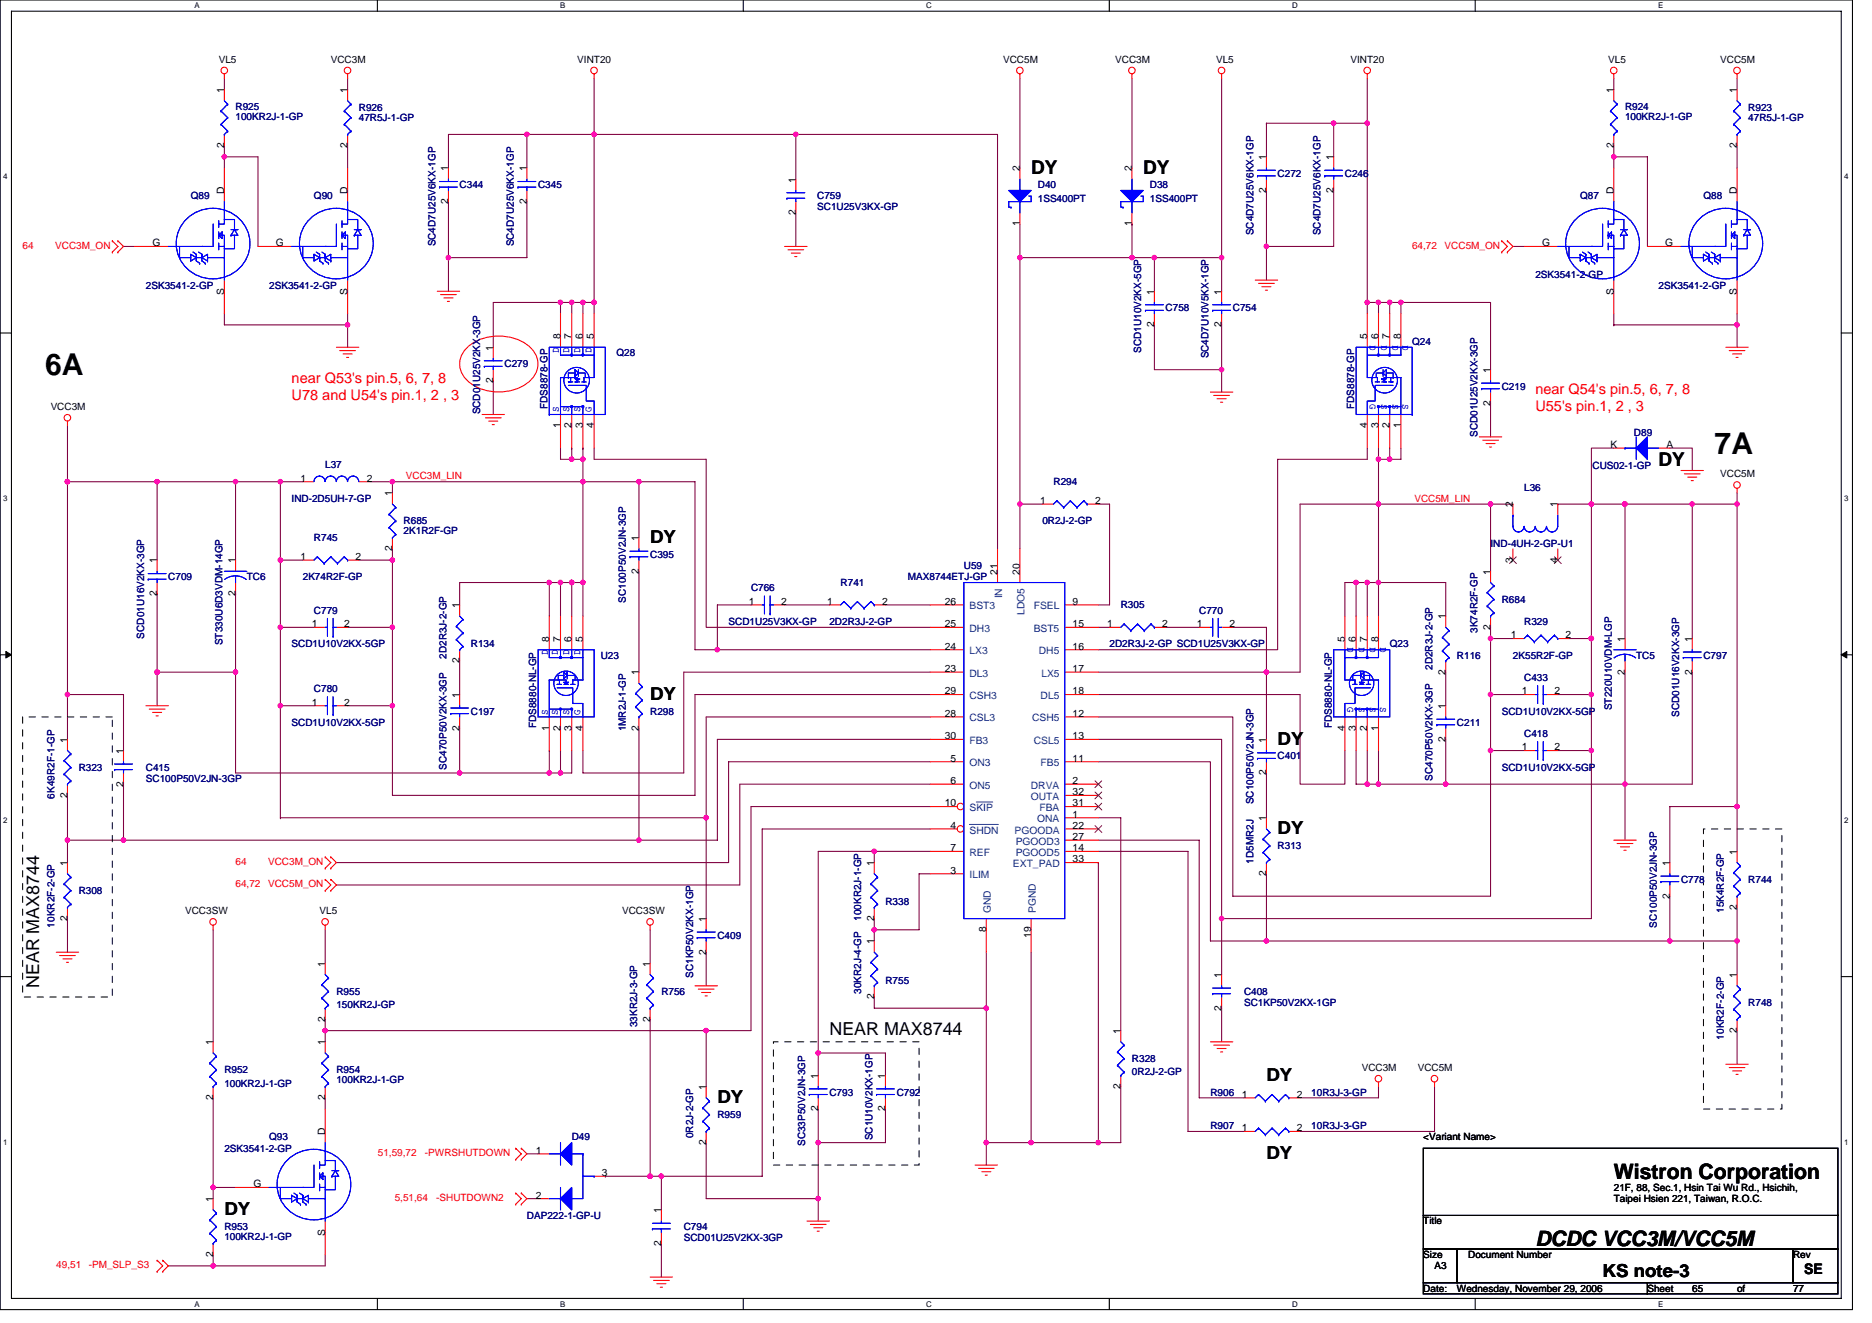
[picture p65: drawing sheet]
<svg xmlns="http://www.w3.org/2000/svg" width="297mm" height="210mm" viewBox="0 0 297 210" stroke-linecap="round" stroke-linejoin="round" font-family="sans-serif">
<defs><g id="words">
<g font-size="4.8">
<text x="7.2" y="59.6">6A</text>
<text x="272.1" y="72">7A</text>
</g>
<g font-size="3.4">
<text x="256.1" y="187.1">Wistron Corporation</text>
<text x="243.6" y="197.8">DCDC VCC3M/VCC5M</text>
</g>
<g font-size="3">
<text x="163.6" y="27.7">DY</text>
<text x="181.4" y="27.7">DY</text>
<text x="263.2" y="73.9">DY</text>
</g>
<g font-size="2.8">
<text x="103.2" y="86.2">DY</text>
<text x="103.2" y="111.1">DY</text>
<text x="202.7" y="118.2">DY</text>
<text x="202.7" y="132.4">DY</text>
<text x="6.2" y="156.8" transform="rotate(-90 6.2 156.8)">NEAR MAX8744</text>
<text x="131.6" y="164.3">NEAR MAX8744</text>
<text x="201" y="171.6">DY</text>
<text x="113.8" y="175.1">DY</text>
<text x="201" y="184">DY</text>
<text x="35.6" y="192.9">DY</text>
<text x="254.3" y="202.7">KS note-3</text>
</g>
<g font-size="2.3" fill="#f00">
<text x="46.3" y="60.7">near Q53's pin.5, 6, 7, 8</text>
<text x="46.3" y="63.4">U78 and U54's pin.1, 2 , 3</text>
<text x="243.6" y="62.5">near Q54's pin.5, 6, 7, 8</text>
<text x="243.6" y="65.2">U55's pin.1, 2 , 3</text>
</g>
<text font-size="2.3" x="286.3" y="202.2">SE</text>
<g font-size="1.6">
<text x="34.7" y="9.9">VL5</text>
<text x="52.5" y="9.9">VCC3M</text>
<text x="91.6" y="9.9">VINT20</text>
<text x="159.2" y="9.9">VCC5M</text>
<text x="176.9" y="9.9">VCC3M</text>
<text x="193" y="9.9">VL5</text>
<text x="214.3" y="9.9">VINT20</text>
<text x="255.2" y="9.9">VL5</text>
<text x="273" y="9.9">VCC5M</text>
<text x="35.6" y="14.8" transform="rotate(-90 35.6 14.8)">1</text>
<text x="55.1" y="14.8" transform="rotate(-90 55.1 14.8)">1</text>
<text x="256" y="14.8" transform="rotate(-90 256 14.8)">1</text>
<text x="275.6" y="14.8" transform="rotate(-90 275.6 14.8)">1</text>
<text x="35.6" y="23.5" transform="rotate(-90 35.6 23.5)">2</text>
<text x="55.1" y="23.5" transform="rotate(-90 55.1 23.5)">2</text>
<text x="256" y="23.5" transform="rotate(-90 256 23.5)">2</text>
<text x="275.6" y="23.5" transform="rotate(-90 275.6 23.5)">2</text>
<text x="71.1" y="27.2" transform="rotate(-90 71.1 27.2)">1</text>
<text x="83.6" y="27.2" transform="rotate(-90 83.6 27.2)">1</text>
<text x="126.3" y="29" transform="rotate(-90 126.3 29)">1</text>
<text x="161.8" y="27.2" transform="rotate(-90 161.8 27.2)">2</text>
<text x="179.6" y="27.2" transform="rotate(-90 179.6 27.2)">2</text>
<text x="200.9" y="25.4" transform="rotate(-90 200.9 25.4)">1</text>
<text x="211.6" y="25.4" transform="rotate(-90 211.6 25.4)">1</text>
<text x="35.6" y="30.8" transform="rotate(-90 35.6 30.8)">D</text>
<text x="55.1" y="30.8" transform="rotate(-90 55.1 30.8)">D</text>
<text x="71.1" y="32.4" transform="rotate(-90 71.1 32.4)">2</text>
<text x="83.6" y="32.4" transform="rotate(-90 83.6 32.4)">2</text>
<text x="126.3" y="34.2" transform="rotate(-90 126.3 34.2)">2</text>
<text x="161.8" y="35.9" transform="rotate(-90 161.8 35.9)">1</text>
<text x="179.6" y="35.9" transform="rotate(-90 179.6 35.9)">1</text>
<text x="200.9" y="30.6" transform="rotate(-90 200.9 30.6)">2</text>
<text x="211.6" y="30.6" transform="rotate(-90 211.6 30.6)">2</text>
<text x="256" y="30.8" transform="rotate(-90 256 30.8)">D</text>
<text x="275.6" y="30.8" transform="rotate(-90 275.6 30.8)">D</text>
<text x="24.2" y="39.1">G</text>
<text x="43.8" y="39.1">G</text>
<text x="244.7" y="39.1">G</text>
<text x="264.2" y="39.1">G</text>
<text x="35.6" y="46.8" transform="rotate(-90 35.6 46.8)">S</text>
<text x="55.1" y="46.8" transform="rotate(-90 55.1 46.8)">S</text>
<text x="183.2" y="46.8" transform="rotate(-90 183.2 46.8)">1</text>
<text x="193.8" y="46.8" transform="rotate(-90 193.8 46.8)">1</text>
<text x="256" y="46.8" transform="rotate(-90 256 46.8)">S</text>
<text x="275.6" y="46.8" transform="rotate(-90 275.6 46.8)">S</text>
<text x="88.9" y="53.9" transform="rotate(-90 88.9 53.9)">8</text>
<text x="90.7" y="53.9" transform="rotate(-90 90.7 53.9)">7</text>
<text x="92.5" y="53.9" transform="rotate(-90 92.5 53.9)">6</text>
<text x="94.3" y="53.9" transform="rotate(-90 94.3 53.9)">5</text>
<text x="183.2" y="51.9" transform="rotate(-90 183.2 51.9)">2</text>
<text x="193.8" y="51.9" transform="rotate(-90 193.8 51.9)">2</text>
<text x="216.9" y="53.9" transform="rotate(-90 216.9 53.9)">5</text>
<text x="218.7" y="53.9" transform="rotate(-90 218.7 53.9)">6</text>
<text x="220.5" y="53.9" transform="rotate(-90 220.5 53.9)">7</text>
<text x="222.3" y="53.9" transform="rotate(-90 222.3 53.9)">8</text>
<text x="78.2" y="55.6" transform="rotate(-90 78.2 55.6)">1</text>
<text x="236.5" y="59.2" transform="rotate(-90 236.5 59.2)">1</text>
<text x="8" y="65.1">VCC3M</text>
<text x="78.2" y="60.8" transform="rotate(-90 78.2 60.8)">2</text>
<text x="236.5" y="64.4" transform="rotate(-90 236.5 64.4)">2</text>
<text x="88.9" y="67.9" transform="rotate(-90 88.9 67.9)">1</text>
<text x="90.7" y="67.9" transform="rotate(-90 90.7 67.9)">2</text>
<text x="92.5" y="67.9" transform="rotate(-90 92.5 67.9)">3</text>
<text x="94.3" y="67.9" transform="rotate(-90 94.3 67.9)">4</text>
<text x="216.9" y="67.9" transform="rotate(-90 216.9 67.9)">4</text>
<text x="218.7" y="67.9" transform="rotate(-90 218.7 67.9)">3</text>
<text x="220.5" y="67.9" transform="rotate(-90 220.5 67.9)">2</text>
<text x="222.3" y="67.9" transform="rotate(-90 222.3 67.9)">1</text>
<text x="255.5" y="71.1">K</text>
<text x="264.4" y="71.1">A</text>
<text x="47.7" y="76.4">1</text>
<text x="58.2" y="76.4">2</text>
<text x="273" y="75.7">VCC5M</text>
<text x="62.2" y="78.8" transform="rotate(-90 62.2 78.8)">1</text>
<text x="165" y="80">1</text>
<text x="173.8" y="80">2</text>
<text x="240" y="80.5" transform="rotate(-90 240 80.5)">2</text>
<text x="247.2" y="80.5" transform="rotate(-90 247.2 80.5)">1</text>
<text x="24.9" y="89.4" transform="rotate(-90 24.9 89.4)">1</text>
<text x="37.4" y="89.4" transform="rotate(-90 37.4 89.4)">1</text>
<text x="47.7" y="88.9">1</text>
<text x="56.4" y="88.9">2</text>
<text x="62.2" y="87.5" transform="rotate(-90 62.2 87.5)">2</text>
<text x="101.4" y="85.9" transform="rotate(-90 101.4 85.9)">1</text>
<text x="240" y="89.3" transform="rotate(-90 240 89.3)">3</text>
<text x="247.2" y="89.3" transform="rotate(-90 247.2 89.3)">4</text>
<text x="24.9" y="94.6" transform="rotate(-90 24.9 94.6)">2</text>
<text x="37.4" y="94.6" transform="rotate(-90 37.4 94.6)">2</text>
<text x="101.4" y="91.1" transform="rotate(-90 101.4 91.1)">2</text>
<text x="118.8" y="96">1</text>
<text x="124" y="96">2</text>
<text x="131.3" y="96">1</text>
<text x="140" y="96">2</text>
<text x="149.9" y="96">26</text>
<text x="158.3" y="91.2" transform="rotate(-90 158.3 91.2)">21</text>
<text x="161.8" y="91.2" transform="rotate(-90 161.8 91.2)">20</text>
<text x="170.2" y="96">9</text>
<text x="236.5" y="91.2" transform="rotate(-90 236.5 91.2)">1</text>
<text x="49.5" y="99.5">1</text>
<text x="54.6" y="99.5">2</text>
<text x="72.9" y="96.5" transform="rotate(-90 72.9 96.5)">1</text>
<text x="87.1" y="101.9" transform="rotate(-90 87.1 101.9)">8</text>
<text x="88.9" y="101.9" transform="rotate(-90 88.9 101.9)">7</text>
<text x="90.7" y="101.9" transform="rotate(-90 90.7 101.9)">6</text>
<text x="92.5" y="101.9" transform="rotate(-90 92.5 101.9)">5</text>
<text x="149.9" y="99.5">25</text>
<text x="170.2" y="99.5">15</text>
<text x="175.7" y="99.5">1</text>
<text x="184.4" y="99.5">2</text>
<text x="189.9" y="99.5">1</text>
<text x="195.1" y="99.5">2</text>
<text x="213.4" y="101.9" transform="rotate(-90 213.4 101.9)">5</text>
<text x="215.2" y="101.9" transform="rotate(-90 215.2 101.9)">6</text>
<text x="216.9" y="101.9" transform="rotate(-90 216.9 101.9)">7</text>
<text x="218.7" y="101.9" transform="rotate(-90 218.7 101.9)">8</text>
<text x="229.4" y="98.3" transform="rotate(-90 229.4 98.3)">1</text>
<text x="236.5" y="99.9" transform="rotate(-90 236.5 99.9)">2</text>
<text x="239.7" y="101.3">1</text>
<text x="248.4" y="101.3">2</text>
<text x="257.8" y="101.9" transform="rotate(-90 257.8 101.9)">1</text>
<text x="268.5" y="101.9" transform="rotate(-90 268.5 101.9)">1</text>
<text x="72.9" y="105.3" transform="rotate(-90 72.9 105.3)">2</text>
<text x="101.4" y="107.2" transform="rotate(-90 101.4 107.2)">1</text>
<text x="149.9" y="103.1">24</text>
<text x="149.9" y="106.7">23</text>
<text x="170.2" y="103.1">16</text>
<text x="170.2" y="106.7">17</text>
<text x="229.4" y="107.1" transform="rotate(-90 229.4 107.1)">2</text>
<text x="257.8" y="107.1" transform="rotate(-90 257.8 107.1)">2</text>
<text x="268.5" y="107.1" transform="rotate(-90 268.5 107.1)">2</text>
<text x="49.5" y="112">1</text>
<text x="54.6" y="112">2</text>
<text x="72.9" y="110.8" transform="rotate(-90 72.9 110.8)">1</text>
<text x="149.9" y="110.2">29</text>
<text x="149.9" y="113.8">28</text>
<text x="170.2" y="113.8">12</text>
<text x="170.2" y="110.2">18</text>
<text x="229.4" y="112.5" transform="rotate(-90 229.4 112.5)">1</text>
<text x="241.5" y="110.2">1</text>
<text x="246.7" y="110.2">2</text>
<text x="10.7" y="117.9" transform="rotate(-90 10.7 117.9)">1</text>
<text x="19.6" y="119.7" transform="rotate(-90 19.6 119.7)">1</text>
<text x="72.9" y="116" transform="rotate(-90 72.9 116)">2</text>
<text x="87.1" y="116" transform="rotate(-90 87.1 116)">1</text>
<text x="88.9" y="116" transform="rotate(-90 88.9 116)">2</text>
<text x="90.7" y="116" transform="rotate(-90 90.7 116)">3</text>
<text x="92.5" y="116" transform="rotate(-90 92.5 116)">4</text>
<text x="101.4" y="116" transform="rotate(-90 101.4 116)">2</text>
<text x="149.9" y="117.3">30</text>
<text x="170.2" y="117.3">13</text>
<text x="200.9" y="117.9" transform="rotate(-90 200.9 117.9)">1</text>
<text x="213.4" y="116" transform="rotate(-90 213.4 116)">4</text>
<text x="215.2" y="116" transform="rotate(-90 215.2 116)">3</text>
<text x="216.9" y="116" transform="rotate(-90 216.9 116)">2</text>
<text x="218.7" y="116" transform="rotate(-90 218.7 116)">1</text>
<text x="229.4" y="117.7" transform="rotate(-90 229.4 117.7)">2</text>
<text x="241.5" y="119.1">1</text>
<text x="246.7" y="119.1">2</text>
<text x="19.6" y="124.8" transform="rotate(-90 19.6 124.8)">2</text>
<text x="150.8" y="120.9">5</text>
<text x="150.8" y="124.4">6</text>
<text x="170.2" y="124.4">2</text>
<text x="170.2" y="120.9">11</text>
<text x="200.9" y="123.1" transform="rotate(-90 200.9 123.1)">2</text>
<text x="10.7" y="126.6" transform="rotate(-90 10.7 126.6)">2</text>
<text x="149.9" y="128">10</text>
<text x="150.8" y="131.6">4</text>
<text x="170.2" y="126.2">32</text>
<text x="170.2" y="129.8">1</text>
<text x="170.2" y="128">31</text>
<text x="170.2" y="131.6">22</text>
<text x="200.9" y="130.3" transform="rotate(-90 200.9 130.3)">1</text>
<text x="10.7" y="137.4" transform="rotate(-90 10.7 137.4)">1</text>
<text x="138.7" y="137.4" transform="rotate(-90 138.7 137.4)">1</text>
<text x="150.8" y="135.1">7</text>
<text x="170.2" y="133.3">27</text>
<text x="170.2" y="135.1">14</text>
<text x="170.2" y="136.9">33</text>
<text x="264.9" y="137.4" transform="rotate(-90 264.9 137.4)">1</text>
<text x="275.6" y="135.7" transform="rotate(-90 275.6 135.7)">1</text>
<text x="150.8" y="138.7">3</text>
<text x="200.9" y="139.1" transform="rotate(-90 200.9 139.1)">2</text>
<text x="264.9" y="142.6" transform="rotate(-90 264.9 142.6)">2</text>
<text x="10.7" y="146.2" transform="rotate(-90 10.7 146.2)">2</text>
<text x="29.4" y="145.1">VCC3SW</text>
<text x="50.7" y="145.1">VL5</text>
<text x="98.7" y="145.1">VCC3SW</text>
<text x="112" y="146.3" transform="rotate(-90 112 146.3)">1</text>
<text x="138.7" y="149.9" transform="rotate(-90 138.7 149.9)">1</text>
<text x="138.7" y="146.2" transform="rotate(-90 138.7 146.2)">2</text>
<text x="156.5" y="148" transform="rotate(-90 156.5 148)">8</text>
<text x="163.6" y="148.9" transform="rotate(-90 163.6 148.9)">19</text>
<text x="275.6" y="144.4" transform="rotate(-90 275.6 144.4)">2</text>
<text x="51.6" y="153.4" transform="rotate(-90 51.6 153.4)">1</text>
<text x="103.1" y="153.4" transform="rotate(-90 103.1 153.4)">1</text>
<text x="112" y="151.5" transform="rotate(-90 112 151.5)">2</text>
<text x="193.8" y="155.2" transform="rotate(-90 193.8 155.2)">1</text>
<text x="275.6" y="155.2" transform="rotate(-90 275.6 155.2)">1</text>
<text x="138.7" y="158.6" transform="rotate(-90 138.7 158.6)">2</text>
<text x="193.8" y="160.4" transform="rotate(-90 193.8 160.4)">2</text>
<text x="33.8" y="165.9" transform="rotate(-90 33.8 165.9)">1</text>
<text x="51.6" y="165.9" transform="rotate(-90 51.6 165.9)">1</text>
<text x="51.6" y="162.2" transform="rotate(-90 51.6 162.2)">2</text>
<text x="103.1" y="162.2" transform="rotate(-90 103.1 162.2)">2</text>
<text x="177.8" y="164.1" transform="rotate(-90 177.8 164.1)">1</text>
<text x="275.6" y="164" transform="rotate(-90 275.6 164)">2</text>
<text x="112" y="173" transform="rotate(-90 112 173)">1</text>
<text x="129.8" y="171.2" transform="rotate(-90 129.8 171.2)">1</text>
<text x="140.5" y="171.2" transform="rotate(-90 140.5 171.2)">1</text>
<text x="177.8" y="172.8" transform="rotate(-90 177.8 172.8)">2</text>
<text x="216.1" y="170">VCC3M</text>
<text x="225" y="170">VCC5M</text>
<text x="33.8" y="174.6" transform="rotate(-90 33.8 174.6)">2</text>
<text x="51.6" y="174.6" transform="rotate(-90 51.6 174.6)">2</text>
<text x="129.8" y="176.4" transform="rotate(-90 129.8 176.4)">2</text>
<text x="140.5" y="176.4" transform="rotate(-90 140.5 176.4)">2</text>
<text x="197" y="174.2">1</text>
<text x="197" y="179.6">1</text>
<text x="205.8" y="174.2">2</text>
<text x="205.8" y="179.6">2</text>
<text x="51.6" y="180.1" transform="rotate(-90 51.6 180.1)">D</text>
<text x="85" y="183.1">1</text>
<text x="112" y="181.7" transform="rotate(-90 112 181.7)">2</text>
<text x="225.8" y="181">&lt;Variant Name&gt;</text>
<text x="33.8" y="190.8" transform="rotate(-90 33.8 190.8)">1</text>
<text x="40.2" y="188.4">G</text>
<text x="85" y="190.2">2</text>
<text x="95.5" y="186.7">3</text>
<text x="256.1" y="189">21F, 88, Sec.1, Hsin Tai Wu Rd., Hsichih,</text>
<text x="256.1" y="190.8">Taipei Hsien 221, Taiwan, R.O.C.</text>
<text x="51.6" y="196.1" transform="rotate(-90 51.6 196.1)">S</text>
<text x="104.9" y="197.7" transform="rotate(-90 104.9 197.7)">2</text>
<text x="104.9" y="192.6" transform="rotate(-90 104.9 192.6)">1</text>
<text x="225.8" y="194.3">Title</text>
<text x="33.8" y="199.5" transform="rotate(-90 33.8 199.5)">2</text>
<text x="225.8" y="199.7">Size</text>
<text x="227.6" y="201.4">A3</text>
<text x="233" y="199.7">Document Number</text>
<text x="284.5" y="199.7">Rev</text>
<text x="225.8" y="205">Date:</text>
<text x="231.2" y="205">Wednesday, November 29, 2006</text>
<text x="261.4" y="205">Sheet</text>
<text x="268.5" y="205">65</text>
<text x="275.6" y="205">of</text>
<text x="284.5" y="205">77</text>
</g>
<g font-size="1.6" fill="#000080">
<text x="37.4" y="17.4">R925</text>
<text x="56.9" y="17.6">R926</text>
<text x="257.8" y="17.4">R924</text>
<text x="277.4" y="17.6">R923</text>
<text x="37.4" y="19">100KR2J-1-GP</text>
<text x="56.9" y="19.2">47R5J-1-GP</text>
<text x="257.8" y="19">100KR2J-1-GP</text>
<text x="277.4" y="19.2">47R5J-1-GP</text>
<text x="72.9" y="29.9">C344</text>
<text x="85.4" y="29.9">C345</text>
<text x="164.7" y="29.9">D40</text>
<text x="182.5" y="29.9">D38</text>
<text x="202.7" y="28.1">C272</text>
<text x="213.4" y="28.1">C246</text>
<text x="30.3" y="31.6">Q89</text>
<text x="49.8" y="31.6">Q90</text>
<text x="129.7" y="31.6">C759</text>
<text x="129.7" y="33.3">SC1U25V3KX-GP</text>
<text x="164.7" y="32">1SS400PT</text>
<text x="182.5" y="32">1SS400PT</text>
<text x="250.7" y="31.6">Q87</text>
<text x="270.3" y="31.6">Q88</text>
<text x="69.1" y="39.1" transform="rotate(-90 69.1 39.1)">SC4D7U25V6KX-1GP</text>
<text x="81.5" y="39.1" transform="rotate(-90 81.5 39.1)">SC4D7U25V6KX-1GP</text>
<text x="198.9" y="37.3" transform="rotate(-90 198.9 37.3)">SC4D7U25V6KX-1GP</text>
<text x="209.5" y="37.3" transform="rotate(-90 209.5 37.3)">SC4D7U25V6KX-1GP</text>
<text x="23.2" y="45.9">2SK3541-2-GP</text>
<text x="42.7" y="45.9">2SK3541-2-GP</text>
<text x="243.6" y="44.1">2SK3541-2-GP</text>
<text x="263.2" y="45.9">2SK3541-2-GP</text>
<text x="185" y="49.4">C758</text>
<text x="195.6" y="49.4">C754</text>
<text x="80" y="58.3">C279</text>
<text x="97.8" y="56.5">Q28</text>
<text x="181.1" y="56" transform="rotate(-90 181.1 56)">SCD1U10V2KX-5GP</text>
<text x="191.8" y="56.9" transform="rotate(-90 191.8 56.9)">SC4D7U10V5KX-1GP</text>
<text x="224.1" y="54.8">Q24</text>
<text x="76.2" y="65.8" transform="rotate(-90 76.2 65.8)">SCD01U25V2KX-3GP</text>
<text x="86.9" y="64.9" transform="rotate(-90 86.9 64.9)">FDS8878-GP</text>
<text x="214.9" y="64.9" transform="rotate(-90 214.9 64.9)">FDS8878-GP</text>
<text x="238.3" y="61.9">C219</text>
<text x="234.4" y="69.3" transform="rotate(-90 234.4 69.3)">SCD01U25V2KX-3GP</text>
<text x="259.3" y="69.2">D89</text>
<text x="51.6" y="74.3">L37</text>
<text x="167.2" y="77">R294</text>
<text x="241.8" y="77.9">L36</text>
<text x="252.7" y="74.5">CUS02-1-GP</text>
<text x="46.3" y="79.7">IND-2D5UH-7-GP</text>
<text x="64" y="83.2">R685</text>
<text x="165.4" y="83.2">0R2J-2-GP</text>
<text x="49.8" y="85.9">R745</text>
<text x="64" y="84.8">2K1R2F-GP</text>
<text x="103.2" y="88.5">C395</text>
<text x="236.5" y="86.8">IND-4UH-2-GP-U1</text>
<text x="26.7" y="92.1">C709</text>
<text x="39.2" y="92.1">TC6</text>
<text x="48" y="92.1">2K74R2F-GP</text>
<text x="99.3" y="95.7" transform="rotate(-90 99.3 95.7)">SC100P50V2JN-3GP</text>
<text x="119.2" y="93.9">C766</text>
<text x="133.4" y="93">R741</text>
<text x="144.1" y="92.1">MAX8744ETJ-GP</text>
<text x="152.9" y="90.3">U59</text>
<text x="238.3" y="95.7">R684</text>
<text x="22.9" y="101.3" transform="rotate(-90 22.9 101.3)">SCD01U16V2KX-3GP</text>
<text x="49.8" y="97.4">C779</text>
<text x="115.6" y="99.2">SCD1U25V3KX-GP</text>
<text x="131.6" y="99.2">2D2R3J-2-GP</text>
<text x="177.8" y="96.5">R305</text>
<text x="190.3" y="97.4">C770</text>
<text x="234.4" y="100.5" transform="rotate(-90 234.4 100.5)">3K74R2F-GP</text>
<text x="241.8" y="99.2">R329</text>
<text x="35.3" y="102.4" transform="rotate(-90 35.3 102.4)">ST330U6D3VDM-14GP</text>
<text x="46.3" y="102.8">SCD1U10V2KX-5GP</text>
<text x="70.9" y="104.5" transform="rotate(-90 70.9 104.5)">2D2R3J-2-GP</text>
<text x="74.7" y="102.8">R134</text>
<text x="95.3" y="104.5">U23</text>
<text x="176.1" y="102.8">2D2R3J-2-GP SCD1U25V3KX-GP</text>
<text x="220.5" y="102.8">Q23</text>
<text x="227.3" y="106.3" transform="rotate(-90 227.3 106.3)">2D2R3J-2-GP</text>
<text x="231.2" y="104.5">R116</text>
<text x="240.1" y="104.5">2K55R2F-GP</text>
<text x="259.6" y="104.5">TC5</text>
<text x="270.3" y="104.5">C797</text>
<text x="49.8" y="109.9">C780</text>
<text x="74.7" y="113.4">C197</text>
<text x="103.2" y="113.4">R298</text>
<text x="238.3" y="113.4">SCD1U10V2KX-5GP</text>
<text x="241.8" y="108.1">C433</text>
<text x="255.8" y="112.7" transform="rotate(-90 255.8 112.7)">ST220U10VDM-LGP</text>
<text x="266.4" y="113.8" transform="rotate(-90 266.4 113.8)">SCD01U16V2KX-3GP</text>
<text x="46.3" y="115.2">SCD1U10V2KX-5GP</text>
<text x="85.1" y="115.6" transform="rotate(-90 85.1 115.6)">FDS8880-NL-GP</text>
<text x="99.3" y="116.1" transform="rotate(-90 99.3 116.1)">1MR2J-1-GP</text>
<text x="211.3" y="115.6" transform="rotate(-90 211.3 115.6)">FDS8880-NL-GP</text>
<text x="231.2" y="115.2">C211</text>
<text x="241.8" y="117">C418</text>
<text x="12.5" y="122.3">R323</text>
<text x="23.2" y="122.3">C415</text>
<text x="23.2" y="124.1">SC100P50V2JN-3GP</text>
<text x="70.9" y="122.2" transform="rotate(-90 70.9 122.2)">SC470P50V2KX-3GP</text>
<text x="202.7" y="120.5">C401</text>
<text x="227.3" y="123.9" transform="rotate(-90 227.3 123.9)">SC470P50V2KX-3GP</text>
<text x="238.3" y="122.3">SCD1U10V2KX-5GP</text>
<text x="8.6" y="126.8" transform="rotate(-90 8.6 126.8)">6K49R2F-1-GP</text>
<text x="198.9" y="127.7" transform="rotate(-90 198.9 127.7)">SC100P50V2JN-3GP</text>
<text x="198.9" y="137.1" transform="rotate(-90 198.9 137.1)">1D5MR2J</text>
<text x="202.7" y="134.8">R313</text>
<text x="12.5" y="141.9">R308</text>
<text x="140.5" y="143.7">R338</text>
<text x="266.7" y="140.1">C778</text>
<text x="277.4" y="140.1">R744</text>
<text x="8.6" y="147.2" transform="rotate(-90 8.6 147.2)">10KR2F-2-GP</text>
<text x="113.8" y="149">C409</text>
<text x="136.6" y="146.2" transform="rotate(-90 136.6 146.2)">100KR2J-1-GP</text>
<text x="262.9" y="147.2" transform="rotate(-90 262.9 147.2)">SC100P50V2JN-3GP</text>
<text x="273.6" y="144.9" transform="rotate(-90 273.6 144.9)">15K4R2F-GP</text>
<text x="110" y="155.2" transform="rotate(-90 110 155.2)">SC1KP50V2KX-1GP</text>
<text x="53.4" y="157.9">R955</text>
<text x="53.4" y="160">150KR2J-GP</text>
<text x="104.9" y="157.9">R756</text>
<text x="136.6" y="157.7" transform="rotate(-90 136.6 157.7)">30KR2J-4-GP</text>
<text x="140.5" y="156.1">R755</text>
<text x="197.4" y="157.9">C408</text>
<text x="197.4" y="159.7">SC1KP50V2KX-1GP</text>
<text x="277.4" y="159.7">R748</text>
<text x="101.1" y="163" transform="rotate(-90 101.1 163)">33KR2J-3-GP</text>
<text x="273.6" y="165" transform="rotate(-90 273.6 165)">10KR2F-2-GP</text>
<text x="35.6" y="170.3">R952</text>
<text x="35.6" y="172.5">100KR2J-1-GP</text>
<text x="53.4" y="170.3">R954</text>
<text x="53.4" y="171.9">100KR2J-1-GP</text>
<text x="131.6" y="173.9">C793</text>
<text x="142.3" y="173.9">C792</text>
<text x="179.6" y="168.6">R328</text>
<text x="179.6" y="170.7">0R2J-2-GP</text>
<text x="192.1" y="173.9">R906</text>
<text x="208.1" y="173.9">10R3J-3-GP</text>
<text x="113.8" y="177.4">R959</text>
<text x="192.1" y="179.2">R907</text>
<text x="208.1" y="179.2">10R3J-3-GP</text>
<text x="35.6" y="182.8">2SK3541-2-GP</text>
<text x="42.7" y="181">Q93</text>
<text x="90.7" y="181">D49</text>
<text x="110" y="180.6" transform="rotate(-90 110 180.6)">0R2J-2-GP</text>
<text x="127.8" y="181.9" transform="rotate(-90 127.8 181.9)">SC33P50V2JN-3GP</text>
<text x="138.4" y="181" transform="rotate(-90 138.4 181)">SC1U10V2KX-1GP</text>
<text x="35.6" y="195.2">R953</text>
<text x="35.6" y="196.8">100KR2J-1-GP</text>
<text x="83.6" y="193.4">DAP222-1-GP-U</text>
<text x="108.5" y="195.2">C794</text>
<text x="108.5" y="197">SCD01U25V2KX-3GP</text>
</g>
<g font-size="1.6" fill="#f00">
<text x="3.6" y="39.5">64</text>
<text x="8.8" y="39.5">VCC3M_ON</text>
<text x="224.1" y="39.5">64,72</text>
<text x="229.2" y="39.5">VCC5M_ON</text>
<text x="64.4" y="76.1">VCC3M_LIN</text>
<text x="224.4" y="79.7">VCC5M_LIN</text>
<text x="37.4" y="137.3">64</text>
<text x="42.5" y="137.3">VCC3M_ON</text>
<text x="37.4" y="140.8">64,72</text>
<text x="42.5" y="140.8">VCC5M_ON</text>
<text x="60" y="183.5">51,59,72</text>
<text x="67.4" y="183.5">-PWRSHUTDOWN</text>
<text x="62.6" y="190.6">5,51,64</text>
<text x="69.2" y="190.6">-SHUTDOWN2</text>
<text x="8.9" y="201.3">49,51</text>
<text x="14.1" y="201.3">-PM_SLP_S3</text>
</g>
<g font-size="1.6" fill="#00f">
<text x="88.7" y="56" transform="rotate(-90 88.7 56)">D</text>
<text x="90.3" y="56" transform="rotate(-90 90.3 56)">D</text>
<text x="92.1" y="56" transform="rotate(-90 92.1 56)">D</text>
<text x="93.8" y="56" transform="rotate(-90 93.8 56)">D</text>
<text x="217.4" y="54.8" transform="rotate(90 217.4 54.8)">D</text>
<text x="219.2" y="54.8" transform="rotate(90 219.2 54.8)">D</text>
<text x="220.9" y="54.8" transform="rotate(90 220.9 54.8)">D</text>
<text x="222.5" y="54.8" transform="rotate(90 222.5 54.8)">D</text>
<text x="88.7" y="65.4" transform="rotate(-90 88.7 65.4)">S</text>
<text x="90.3" y="65.4" transform="rotate(-90 90.3 65.4)">S</text>
<text x="92.1" y="65.4" transform="rotate(-90 92.1 65.4)">S</text>
<text x="93.8" y="65.4" transform="rotate(-90 93.8 65.4)">G</text>
<text x="217.4" y="64.2" transform="rotate(90 217.4 64.2)">G</text>
<text x="219.2" y="64.2" transform="rotate(90 219.2 64.2)">S</text>
<text x="220.9" y="64.2" transform="rotate(90 220.9 64.2)">S</text>
<text x="222.5" y="64.2" transform="rotate(90 222.5 64.2)">S</text>
<text x="86.9" y="104" transform="rotate(-90 86.9 104)">D</text>
<text x="88.5" y="104" transform="rotate(-90 88.5 104)">D</text>
<text x="90.3" y="104" transform="rotate(-90 90.3 104)">D</text>
<text x="92.1" y="104" transform="rotate(-90 92.1 104)">D</text>
<text x="213.8" y="102.8" transform="rotate(90 213.8 102.8)">D</text>
<text x="215.6" y="102.8" transform="rotate(90 215.6 102.8)">D</text>
<text x="217.4" y="102.8" transform="rotate(90 217.4 102.8)">D</text>
<text x="219" y="102.8" transform="rotate(90 219 102.8)">D</text>
<text x="86.9" y="113.4" transform="rotate(-90 86.9 113.4)">S</text>
<text x="88.5" y="113.4" transform="rotate(-90 88.5 113.4)">S</text>
<text x="90.3" y="113.4" transform="rotate(-90 90.3 113.4)">S</text>
<text x="92.1" y="113.4" transform="rotate(-90 92.1 113.4)">G</text>
<text x="213.8" y="112.2" transform="rotate(90 213.8 112.2)">G</text>
<text x="215.6" y="112.2" transform="rotate(90 215.6 112.2)">S</text>
<text x="217.4" y="112.2" transform="rotate(90 217.4 112.2)">S</text>
<text x="219" y="112.2" transform="rotate(90 219 112.2)">S</text>
</g>
<g font-size="1.6" fill="#004080">
<text x="159" y="95" transform="rotate(-90 159 95)">IN</text>
<text x="153.8" y="100.3">DH3</text>
<text x="153.8" y="96.7">BST3</text>
<text x="162.6" y="97.6" transform="rotate(-90 162.6 97.6)">LDO5</text>
<text x="164" y="100.3">BST5</text>
<text x="164" y="96.7">FSEL</text>
<text x="153.8" y="103.8">LX3</text>
<text x="153.8" y="107.4">DL3</text>
<text x="164.8" y="103.8">DH5</text>
<text x="165.2" y="107.4">LX5</text>
<text x="153.8" y="111">CSH3</text>
<text x="165.1" y="111">DL5</text>
<text x="153.8" y="114.5">CSL3</text>
<text x="153.8" y="118.1">FB3</text>
<text x="163.8" y="114.5">CSH5</text>
<text x="164" y="118.1">CSL5</text>
<text x="153.8" y="121.6">ON3</text>
<text x="153.8" y="125.2">ON5</text>
<text x="163.6" y="125.2">DRVA</text>
<text x="165.1" y="121.6">FB5</text>
<text x="153.8" y="128.7">SKIP</text>
<text x="163.6" y="127">OUTA</text>
<text x="164.6" y="130.5">ONA</text>
<text x="164.9" y="128.7">FBA</text>
<text x="153.8" y="135.8">REF</text>
<text x="153.8" y="132.3">SHDN</text>
<text x="160.7" y="137.6">EXT_PAD</text>
<text x="161" y="132.3">PGOODA</text>
<text x="161.2" y="134.1">PGOOD3</text>
<text x="161.2" y="135.8">PGOOD5</text>
<text x="153.8" y="139.4">ILIM</text>
<text x="157.2" y="144.9" transform="rotate(-90 157.2 144.9)">GND</text>
<text x="164.4" y="144.9" transform="rotate(-90 164.4 144.9)">PGND</text>
</g>
<g font-size="1.3">
<text x="30.8" y="1.3">A</text>
<text x="88.9" y="1.3">B</text>
<text x="147" y="1.3">C</text>
<text x="205" y="1.3">D</text>
<text x="263.1" y="1.3">E</text>
<text x=".5" y="28.4">4</text>
<text x="292.6" y="28.4">4</text>
<text x=".5" y="79.5">3</text>
<text x="292.6" y="79.5">3</text>
<text x=".5" y="130.6">2</text>
<text x="292.6" y="130.6">2</text>
<text x=".5" y="181.7">1</text>
<text x="292.6" y="181.7">1</text>
<text x="30.8" y="207.4">A</text>
<text x="88.9" y="207.4">B</text>
<text x="147" y="207.4">C</text>
<text x="205" y="207.4">D</text>
<text x="263.1" y="207.4">E</text>
</g>
</g></defs>
<path d="M0 0h293.9v207.9h-293.9zM1.8 1.8h290.4v204.3h-290.4z" fill="none" stroke="#000" stroke-width=".17"/>
<g fill="#fff">
<path d="M30.8 .2h.9v1.4h-.9z"/>
<path d="M30.8 206.3h.9v1.4h-.9z"/>
</g>
<path d="M59.9 0v1.8M59.9 206.1v1.8" fill="none" stroke="#000" stroke-width=".17"/>
<g fill="#fff">
<path d="M88.9 .2h.8v1.4h-.8z"/>
<path d="M88.9 206.3h.8v1.4h-.8z"/>
</g>
<path d="M117.9 0v1.8M117.9 206.1v1.8" fill="none" stroke="#000" stroke-width=".17"/>
<g fill="#fff">
<path d="M147 .2h.9v1.4h-.9z"/>
<path d="M147 206.3h.9v1.4h-.9z"/>
</g>
<path d="M176 0v1.8M176 206.1v1.8" fill="none" stroke="#000" stroke-width=".17"/>
<g fill="#fff">
<path d="M205 .2h.9v1.4h-.9z"/>
<path d="M205 206.3h.9v1.4h-.9z"/>
</g>
<path d="M234.1 0v1.8M234.1 206.1v1.8" fill="none" stroke="#000" stroke-width=".17"/>
<g fill="#fff">
<path d="M263.1 .2h.8v1.4h-.8z"/>
<path d="M263.1 206.3h.8v1.4h-.8z"/>
<path d="M.5 27.3h.7v1.4h-.7z"/>
<path d="M292.6 27.3h.7v1.4h-.7z"/>
<path d="M.5 78.4h.7v1.4h-.7z"/>
<path d="M292.6 78.4h.7v1.4h-.7z"/>
</g>
<path d="M0 52.9h1.8M292.2 52.9h1.7" fill="none" stroke="#000" stroke-width=".17"/>
<g fill="#fff">
<path d="M.5 129.5h.7v1.4h-.7z"/>
<path d="M292.6 129.5h.7v1.4h-.7z"/>
</g>
<path d="M0 103.9h1.8M292.2 103.9h1.7" fill="none" stroke="#000" stroke-width=".17"/>
<path d="M.9 103.4l.9 .5-.9 .5zM292.2 103.9l.8-.5v1z" fill="#000" stroke="#000" stroke-width=".16"/>
<g fill="#fff">
<path d="M.5 180.5h.7v1.4h-.7z"/>
<path d="M292.6 180.5h.7v1.4h-.7z"/>
</g>
<path d="M0 155h1.8M292.2 155h1.7M225.8 198.2h5.4v5.4h-5.4zM225.8 182.2h65.8v10.7h-65.8zM225.8 192.9h65.8v5.3h-65.8zM231.2 198.2h53.3v5.4h-53.3zM284.5 198.2h7.1v5.4h-7.1zM225.8 203.6h35.6v1.8h-35.6zM261.4 203.6h30.2v1.8h-30.2z" fill="none" stroke="#000" stroke-width=".17"/>
<g fill="none" stroke="#800040" stroke-width=".17">
<path d="M35.6 12.4v1.8M55.2 12.4v1.8M94.3 12.4v8.9M161.8 12.4v14.3M179.6 12.4v14.3M193.8 12.4v28.5M201 19.6v5.3M201 19.6h10.6v5.3M201 19.6h.1M211.6 19.6h5.4v28.4M217 19.6h.1M217 12.4v7.2"/>
<path d="M256.1 12.4v1.8M275.6 12.4v1.8M19.6 39.1h1.8M35.6 24.9h5.3v14.2M35.6 23.1v1.8M35.6 24.9h.1M35.6 24.9v1.8M55.2 23.1v3.6M71.2 26.7v-5.4h12.4v5.4M71.2 32v8.9M83.6 21.3h.1M83.6 32v8.9h-12.4"/>
<path d="M83.6 21.3h74.7v65.8M94.3 21.3h.1M94.3 21.3v26.7h-1.8M126.3 21.3v7.1M126.3 33.8v5.3M126.3 21.3h.1M161.8 35.6v5.3M179.6 35.6h.1M179.6 35.6v5.3M201 30.2v8.9M201 39.1h.1M201 39.1v5.3"/>
<path d="M211.6 30.2v8.9h-10.6M240.1 39.1h1.7M256.1 24.9h5.3v14.2M256.1 23.1v1.8M256.1 24.9h.1M256.1 24.9v1.8M275.6 23.1v3.6M35.6 49.8v1.8h19.6M55.2 51.6h.1M55.2 49.8v1.8M55.2 51.6v3.5M71.2 40.9h.1"/>
<path d="M71.2 40.9v5.3M88.9 48v1.8M88.9 48h-10.6v7.1M88.9 48h.1M88.9 48h3.6M90.7 48v1.8M90.7 48h.1M92.5 48h.1M92.5 48v1.8M94.3 48v1.8M161.8 40.9v39.1h3.6M161.8 40.9h.1"/>
<path d="M161.8 40.9h17.8M179.6 40.9h.1M179.6 40.9h3.6M183.2 40.9v5.3M183.2 51.6v7.1h10.6M183.2 40.9h10.6M193.8 40.9h.1M193.8 58.7h.1M193.8 51.6v7.1M193.8 40.9v5.3M193.8 58.7v3.5M217 48h1.7"/>
<path d="M217 48v1.8M217 48h.1M218.7 48h1.8v1.8M218.7 48h.1M218.7 48v1.8M220.5 48h1.8v1.8M220.5 48h.1M222.3 48h14.2v10.7M222.3 48h.1M256.1 49.8v1.8M256.1 51.6h.1M256.1 51.6h19.5"/>
<path d="M275.6 49.8v1.8M275.6 51.6v3.5M10.7 76.5h14.2v12.4M10.7 76.5h.1M10.7 67.6v8.9M10.7 76.5v40.8M24.9 76.5h12.5v12.4M24.9 76.5h.1M37.4 76.5h.1M37.4 76.5h7.1M44.5 76.5h3.5M44.5 76.5h.1"/>
<path d="M44.5 76.5v23.1M58.7 76.5h3.6M62.3 76.5v1.7M62.3 76.5h.1M62.3 76.5h39.1M78.3 60.5v5.3M88.9 71.1v1.8h1.8M90.7 71.1h.1M90.7 72.9h1.8M90.7 71.1v1.8M92.5 76.5h.1M92.5 71.1h.1"/>
<path d="M92.5 72.9v3.6M92.5 71.1v1.8M92.5 76.5v16M94.3 71.1v1.8h17.8v26.7h35.5M101.4 76.5h8.9v26.6h3.5M101.4 76.5h.1M101.4 76.5v8.8M217 71.1v1.8h-14.3v30.2h-28.4M218.7 71.1v1.8h1.8M218.7 72.9v7.1M220.5 72.9h.1M220.5 71.1v1.8h1.8v-1.8"/>
<path d="M236.5 64v5.3M256.1 71.1h-3.6v8.9M265 71.1h3.5v3.6M275.6 78.2v1.8M24.9 94.2h.1M24.9 94.2v17.8M37.4 94.2h.1M37.4 94.2v12.5M44.5 99.6h5.3M44.5 99.6v12.4h5.3M44.5 99.6h.1M44.5 88.9h.1"/>
<path d="M44.5 88.9h3.5M55.2 99.6h7.1M56.9 88.9h5.4M62.3 88.9h.1M62.3 99.6h.1M62.3 87.1v1.8M62.3 88.9v23.1M87.2 92.5h-14.3v3.5M87.2 92.5h.1M87.2 92.5v5.3M87.2 92.5h3.5M88.9 92.5v5.3"/>
<path d="M90.7 92.5h.1M92.5 92.5h-1.8v5.3M92.5 92.5h.1M92.5 92.5v5.3M101.4 90.7v16M119.2 96h-5.4v7.1M124.5 96h7.1M140.5 96h7.1M161.8 80h.1M161.8 80v7.1M174.3 80h1.8v16h-1.8M174.3 99.6h1.8"/>
<path d="M185 99.6h5.3M195.6 99.6h5.4v7.1M215.2 92.5h.1M215.2 92.5h1.8v5.3M215.2 92.5h-1.8v5.3M215.2 92.5v5.3M217 92.5h1.7v5.3M217 92.5h.1M218.7 92.5h10.7v5.3M218.7 92.5h.1M218.7 80h.1M218.7 80v12.5"/>
<path d="M236.5 80h-30.2v26.7h-5.3M236.5 80h.1M236.5 99.6v1.7M236.5 80h3.6M236.5 80v10.7M247.2 80h.1M247.2 80h21.3M252.5 80h.1M252.5 80v65.8h-58.7M257.8 80v21.3M257.8 80h.1M268.5 80v21.3"/>
<path d="M268.5 80h7.1M275.6 80h.1M275.6 80v55.1M10.7 110.2h.1M10.7 110.2h8.9v8.9M24.9 106.7h.1M24.9 106.7h12.5M37.4 106.7v16h35.5M44.5 112v17.8M55.2 112h7.1M72.9 104.9v5.3M72.9 115.6v7.1"/>
<path d="M87.2 119.1h.1M87.2 119.1v3.6M88.9 119.1h.1M88.9 119.1v3.6M90.7 119.1v3.6h-1.8M101.4 115.6v17.7M113.8 103.1h.1M113.8 103.1h33.8M147.6 106.7h-39.1v16h-16v-3.6M147.6 110.2h-37.3v16h-48v-14.2M147.6 113.8h-35.5v16M147.6 117.3h-33.8v16h-12.4"/>
<path d="M174.3 106.7h26.7M174.3 110.2h32v14.3h7.1v-5.4M174.3 113.8h21.3v28.4h40.9v-23.1M174.3 117.3h19.5v28.5M201 106.7h.1M201 106.7v10.6M215.2 119.1v5.4h1.8M217 119.1v5.4M218.7 119.1v5.4M229.4 106.7v5.3M229.4 117.3v7.2M236.5 101.3h3.6"/>
<path d="M236.5 101.3h.1M236.5 110.2h5.3M236.5 119.1h.1M236.5 110.2h.1M236.5 101.3v17.8M236.5 119.1h5.3M247.2 110.2h5.3M247.2 119.1h5.3M249 101.3h3.5M252.5 101.3h.1M252.5 119.1h.1M252.5 110.2h.1"/>
<path d="M257.8 106.7v17.8h-28.4M268.5 106.7v17.8h-10.7M10.7 133.3v3.6M10.7 133.3h.1M10.7 126.2v7.1M10.7 133.3h8.9M19.6 124.5v8.8M19.6 133.3h81.8M44.5 129.8h.1M44.5 129.8h67.6M72.9 122.7h.1M72.9 122.7h14.3"/>
<path d="M87.2 122.7h1.7M101.4 133.3h.1M112.1 129.8v16M138.7 136.9v-1.8h-8.9v32h10.7v3.6M138.7 135.1h.1M138.7 135.1h8.9M147.6 120.9h-32v16h-62.2M147.6 124.5h-30.2v16h-64M147.6 128h-28.4v35.6h-7.1M147.6 131.6h-26.7v55.1h-16M147.6 138.7h-1.8v8.9h-7.1M174.3 129.8h3.5v33.8"/>
<path d="M174.3 136.9h.1M174.3 120.9h17.8v28.5h8.9M174.3 135.1h14.2v44.5h8.9M174.3 133.3h16v40.9h7.1M174.3 136.9v44.5M201 122.7v7.1M201 138.7v10.7M217 124.5h.1M217 124.5h12.4M218.7 124.5h.1M229.4 124.5h.1M257.8 124.5h.1"/>
<path d="M257.8 124.5v8.8M275.6 128h.1M275.6 128h-10.6v8.9M10.7 145.8v5.3M33.8 147.6v17.8M51.6 147.6v5.3M103.2 147.6v5.3M112.1 151.1v5.4M138.7 158.2v1.8h17.8M138.7 147.6h.1M138.7 145.8v3.6M156.5 151.1v8.9"/>
<path d="M163.6 151.1v30.3M193.8 145.8h.1M193.8 145.8v8.9M201 149.4h.1M201 149.4h74.6M265 149.4h.1M265 142.2v7.2M275.6 149.4v5.3M275.6 144v5.4M33.8 174.2v14.3M51.6 174.2v1.8M51.6 161.8v1.8"/>
<path d="M103.2 161.8v24.9M112.1 163.6h-60.5v1.8M112.1 163.6h.1M112.1 163.6v8.9M129.8 167.1h.1M129.8 176v5.4h10.7v-5.4M129.8 167.1v3.6M156.5 160h.1M156.5 160v24.9M177.8 172.5v8.9h-3.5M193.8 160v5.4M218.7 172.5v1.7h-12.4"/>
<path d="M227.6 172.5v7.1h-21.3M275.6 163.6v5.3M33.8 188.5h3.6M33.8 188.5v1.7M33.8 199.1v1.8M33.8 188.5h.1M51.6 199.1v1.8h-17.8M83.6 183.1h1.8M83.6 190.2h1.8M96.1 186.7h.1M96.1 186.7h7.1M103.2 186.7h1.7v5.3"/>
<path d="M103.2 186.7h.1M104.9 186.7h.1M104.9 197.4v5.3M112.1 181.4v8.8h17.7M129.8 190.2h.1M129.8 181.4h.1M129.8 181.4v12.4M156.5 181.4h7.1M156.5 181.4h.1M163.6 181.4h.1M163.6 181.4h10.7M26.7 200.9h7.1"/>
<path d="M33.8 200.9h.1"/>
</g>
<g fill="#f0f" stroke="#f0f" stroke-width=".17">
<circle cx="92.5" cy="48" r=".35"/>
<circle cx="90.7" cy="48" r=".35"/>
<circle cx="88.9" cy="48" r=".35"/>
<circle cx="90.7" cy="72.9" r=".35"/>
<circle cx="83.6" cy="21.3" r=".35"/>
<circle cx="71.1" cy="40.9" r=".35"/>
<circle cx="90.7" cy="92.4" r=".35"/>
<circle cx="87.1" cy="122.7" r=".35"/>
<circle cx="92.5" cy="76.4" r=".35"/>
<circle cx="87.1" cy="92.4" r=".35"/>
<circle cx="62.3" cy="99.6" r=".35"/>
<circle cx="62.3" cy="88.9" r=".35"/>
<circle cx="62.3" cy="112" r=".35"/>
<circle cx="44.5" cy="112" r=".35"/>
<circle cx="44.5" cy="99.6" r=".35"/>
<circle cx="44.5" cy="88.9" r=".35"/>
<circle cx="44.5" cy="76.4" r=".35"/>
<circle cx="92.5" cy="72.9" r=".35"/>
<circle cx="126.3" cy="21.3" r=".35"/>
<circle cx="24.9" cy="106.7" r=".35"/>
<circle cx="37.4" cy="76.4" r=".35"/>
<circle cx="24.9" cy="76.4" r=".35"/>
<circle cx="10.7" cy="76.4" r=".35"/>
<circle cx="37.4" cy="106.7" r=".35"/>
<circle cx="10.7" cy="110.2" r=".35"/>
<circle cx="19.6" cy="133.3" r=".35"/>
<circle cx="10.7" cy="133.3" r=".35"/>
<circle cx="112" cy="129.8" r=".35"/>
<circle cx="193.8" cy="40.9" r=".35"/>
<circle cx="193.8" cy="58.7" r=".35"/>
<circle cx="113.8" cy="103.1" r=".35"/>
<circle cx="101.4" cy="76.4" r=".35"/>
<circle cx="101.4" cy="133.3" r=".35"/>
<circle cx="33.8" cy="200.9" r=".35"/>
<circle cx="104.9" cy="186.7" r=".35"/>
<circle cx="103.2" cy="186.7" r=".35"/>
<circle cx="129.8" cy="167.1" r=".35"/>
<circle cx="129.8" cy="190.2" r=".35"/>
<circle cx="138.7" cy="135.1" r=".35"/>
<circle cx="156.5" cy="160" r=".35"/>
<circle cx="138.7" cy="147.6" r=".35"/>
<circle cx="174.3" cy="181.3" r=".35"/>
<circle cx="163.6" cy="181.3" r=".35"/>
<circle cx="156.5" cy="181.3" r=".35"/>
<circle cx="88.9" cy="122.7" r=".35"/>
<circle cx="94.3" cy="21.3" r=".35"/>
<circle cx="161.8" cy="80" r=".35"/>
<circle cx="183.2" cy="40.9" r=".35"/>
<circle cx="161.8" cy="40.9" r=".35"/>
<circle cx="211.6" cy="19.5" r=".35"/>
<circle cx="200.9" cy="39.1" r=".35"/>
<circle cx="222.3" cy="48" r=".35"/>
<circle cx="220.5" cy="48" r=".35"/>
<circle cx="218.7" cy="48" r=".35"/>
<circle cx="215.2" cy="92.4" r=".35"/>
<circle cx="257.8" cy="124.4" r=".35"/>
<circle cx="216.9" cy="124.4" r=".35"/>
<circle cx="236.5" cy="80" r=".35"/>
<circle cx="252.5" cy="101.3" r=".35"/>
<circle cx="252.5" cy="119.1" r=".35"/>
<circle cx="236.5" cy="101.3" r=".35"/>
<circle cx="236.5" cy="119.1" r=".35"/>
<circle cx="236.5" cy="110.2" r=".35"/>
<circle cx="252.5" cy="110.2" r=".35"/>
<circle cx="200.9" cy="106.7" r=".35"/>
<circle cx="193.8" cy="145.8" r=".35"/>
<circle cx="275.6" cy="149.3" r=".35"/>
<circle cx="264.9" cy="149.3" r=".35"/>
<circle cx="275.6" cy="128" r=".35"/>
<circle cx="200.9" cy="149.3" r=".35"/>
<circle cx="275.6" cy="80" r=".35"/>
<circle cx="257.8" cy="80" r=".35"/>
<circle cx="268.5" cy="80" r=".35"/>
<circle cx="229.4" cy="124.4" r=".35"/>
<circle cx="88.9" cy="92.4" r=".35"/>
<circle cx="72.9" cy="122.7" r=".35"/>
<circle cx="92.5" cy="92.4" r=".35"/>
<circle cx="62.3" cy="76.4" r=".35"/>
<circle cx="179.6" cy="40.9" r=".35"/>
<circle cx="218.7" cy="92.4" r=".35"/>
<circle cx="216.9" cy="92.4" r=".35"/>
<circle cx="218.7" cy="124.4" r=".35"/>
<circle cx="252.5" cy="80" r=".35"/>
<circle cx="218.7" cy="80" r=".35"/>
<circle cx="220.5" cy="72.9" r=".35"/>
<circle cx="218.7" cy="72.9" r=".35"/>
<circle cx="94.3" cy="48" r=".35"/>
<circle cx="55.1" cy="51.5" r=".35"/>
<circle cx="35.6" cy="24.9" r=".35"/>
<circle cx="216.9" cy="19.5" r=".35"/>
<circle cx="256.1" cy="24.9" r=".35"/>
<circle cx="275.6" cy="51.5" r=".35"/>
<circle cx="51.6" cy="163.6" r=".35"/>
<circle cx="112" cy="163.6" r=".35"/>
<circle cx="33.8" cy="188.5" r=".35"/>
<circle cx="216.9" cy="48" r=".35"/>
<circle cx="129.8" cy="181.3" r=".35"/>
</g>
<g fill="none" stroke="#f00" stroke-width=".17">
<path d="M35.6 11.7v.7M35.6 14.2v1.8M55.2 11.7v.7M94.3 11.7v.7M161.8 11.7v.7M179.6 11.7v.7M193.8 11.7v.7M217 11.7v.7M256.1 11.7v.7M275.6 11.7v.7M17.8 38.2h.1M17.8 38.2l.9 .9-.9 .9"/>
<path d="M18.7 38.2h.1M18.7 38.2l.9 .9-.9 .9M35.6 21.3v1.8M124.5 39.1h3.6M125 39.6h2.5M238.3 38.2h.1M238.3 38.2l.9 .9-.9 .9M239.2 38.2h.1M239.2 38.2l.9 .9-.9 .9M17.8 40h.1M18.7 40h.1M53.4 55.1h3.5"/>
<path d="M53.9 55.6h2.5M54.4 56.2h1.5M55 56.7h.3M69.4 46.2h3.5M69.9 46.8h2.5M70.4 47.3h1.5M71 47.8h.3M74.1 55.1a7.9 7.9 0 0 1 10.1 0 3.5 3.5 0 0 1-.7 5.8 7.9 7.9 0 0 1-9.4-.5 3.5 3.5 0 0 1 0-5.3zM78.3 55.1v1.8M78.3 58.7v1.8M125.6 40.2h1.4M126.1 40.7h.3"/>
<path d="M199.2 44.4h3.5M199.7 45h2.5M200.2 45.5h1.5M200.8 46.1h.3M238.3 40h.1M239.2 40h.1M273.9 55.1h3.5M274.4 55.6h2.5M274.9 56.2h1.4M275.5 56.7h.3M10.7 66.8v.8M76.5 65.8h3.5"/>
<path d="M77 66.3h2.5M77.6 66.8h1.4M78.1 67.4h.3M192.1 62.2h3.5M192.6 62.8h2.5M193.1 63.3h1.5M193.7 63.8h.3M234.7 69.3h3.6M235.3 69.9h2.5M235.8 70.4h1.4M236.3 71h.4M266.7 74.7h3.6"/>
<path d="M267.3 75.2h2.5M267.8 75.7h1.4M268.3 76.3h.4M275.6 77.5v.7M147.6 99.6h5.3M147.6 96h5.3M168.9 96h5.4M23.2 112h3.5M23.7 112.5h2.5M24.2 113.1h1.5M24.8 113.6h.3M147.6 103.1h5.3"/>
<path d="M147.6 110.2h5.3M147.6 113.8h5.3M51.6 136h.1M51.6 137.8h.1M51.6 139.6h.1M51.6 136l.9 .9-.9 .9M51.6 139.6l.9 .9-.9 .9M52.5 137.8h.1M52.5 136h.1M52.5 139.6h.1M52.5 136l.9 .9-.9 .9M52.5 139.6l.9 .9-.9 .9"/>
<path d="M147.6 135.1h5.3M168.9 124.5h5.4M168.9 126.2h5.4M168.9 128h5.4M256.1 133.3h3.5M256.6 133.9h2.5M257.1 134.4h1.5M257.7 135h.3M8.9 151.1h3.6M9.5 151.7h2.5M10 152.2h1.4M10.5 152.7h.4"/>
<path d="M33.8 146.9v.7M51.6 146.9v.7M51.6 141.4h.1M52.5 141.4h.1M103.2 146.9v.7M110.3 156.5h3.5M110.8 157h2.5M111.3 157.5h1.5M111.9 158.1h.3M51.6 165.4v1.7M51.6 172.5v1.7M192.1 165.4h3.5"/>
<path d="M192.6 165.9h2.5M193.1 166.4h1.5M193.7 167h.3M218.7 171.7v.8M227.6 171.7v.8M273.9 168.9h3.5M274.4 169.4h2.5M274.9 170h1.4M275.5 170.5h.3M81.8 182.2h.1M81.8 184h.1M81.8 189.4h.1"/>
<path d="M81.8 191.1h.1M81.8 182.2l.9 .9-.9 .9M81.8 189.4l.9 .8-.9 .9M82.7 184h.1M82.7 182.2h.1M82.7 191.1h.1M82.7 189.4h.1M82.7 182.2l.9 .9-.9 .9M82.7 189.4l.9 .8-.9 .9M128.1 193.8h3.5M128.6 194.3h2.5M129.1 194.9h1.5"/>
<path d="M129.7 195.4h.3M154.7 184.9h3.6M155.3 185.4h2.5M155.8 186h1.4M156.3 186.5h.4M24.9 200h.1M24.9 201.8h.1M24.9 200l.9 .9-.9 .9M25.8 201.8h.1M25.8 200h.1M25.8 200l.9 .9-.9 .9M103.2 202.7h3.5"/>
<path d="M103.7 203.2h2.5M104.2 203.8h1.5M104.8 204.3h.3"/>
<circle cx="35.6" cy="11.2" r=".52"/>
<circle cx="55.1" cy="11.2" r=".52"/>
<circle cx="94.3" cy="11.2" r=".52"/>
<circle cx="161.8" cy="11.2" r=".52"/>
<circle cx="179.6" cy="11.2" r=".52"/>
<circle cx="193.8" cy="11.2" r=".52"/>
<circle cx="216.9" cy="11.2" r=".52"/>
<circle cx="256.1" cy="11.2" r=".52"/>
<circle cx="275.6" cy="11.2" r=".52"/>
<circle cx="10.7" cy="66.3" r=".52"/>
<circle cx="275.6" cy="77" r=".52"/>
<circle cx="33.8" cy="146.3" r=".52"/>
<circle cx="51.6" cy="146.3" r=".52"/>
<circle cx="103.1" cy="146.3" r=".52"/>
<circle cx="218.7" cy="171.2" r=".52"/>
<circle cx="227.6" cy="171.2" r=".52"/>
</g>
<path d="M3.6 113.8h14.2v44.4h-14.2zM270.3 131.6h12.4v44.4h-12.4zM122.7 165.4h23.1v19.5h-23.1z" fill="none" stroke="#000" stroke-width=".16" stroke-dasharray="1 1 1 1 1 1 1 1"/>
<g fill="none" stroke="#00f" stroke-width=".17">
<path d="M35.1 17.6h.1M35.1 19.7h.1M35.1 17.6l1 1.1M35.1 19.7l1 1.1M35.6 16l.5 .5M36.1 16.5h.1M36.1 18.7h.1M36.1 16.5l-1 1.1M36.1 18.7l-1 1M35.6 21.3h.1M36.1 20.8h.1M36.1 20.8l-.5 .5"/>
<path d="M76.9 57.3h2.8M76.9 58.1h.1M76.9 58.1h2.8M78.3 56.9v.4M78.3 58.1v.6M51.1 168.7h.1M51.1 170.9h.1M51.1 168.7l1 1.1M51.1 170.9l1 1M51.6 172.5h.1M51.6 167.1l.5 .6M52.1 167.7h.1"/>
<path d="M52.1 169.8h.1M52.1 171.9h.1M52.1 167.7l-1 1M52.1 169.8l-1 1.1M52.1 171.9l-.5 .6"/>
</g>
<path d="M173.8 123.9l1 1.1M173.8 125.7l1 1.1M173.8 127.5l1 1.1M174.8 123.9l-1.1 1.1M174.8 125.7l-1.1 1.1M174.8 127.5l-1.1 1.1" fill="none" stroke="#804000" stroke-width=".16"/>
<circle cx="152.4" cy="131.6" r=".52" fill="#fff" stroke="#f00" stroke-width=".17"/>
<g fill="none" stroke="#f00" stroke-width=".17">
<path d="M158.3 87.1v5.4M161.8 87.1v5.4M168.9 99.6h5.4M147.6 117.3h5.3M168.9 103.1h5.4M168.9 106.7h5.4M168.9 110.2h5.4M168.9 113.8h5.4M168.9 117.3h5.4M147.6 131.6h4.3M147.6 120.9h5.3M147.6 124.5h5.3"/>
<path d="M147.6 138.7h5.3M168.9 120.9h5.4M168.9 129.8h5.4M156.5 145.8v5.3M163.6 145.8v5.3"/>
</g>
<path d="M153.8 130.9h4.6" fill="none" stroke="#004080" stroke-width=".16"/>
<circle cx="152.4" cy="128" r=".52" fill="#fff" stroke="#f00" stroke-width=".17"/>
<g fill="none" stroke="#f00" stroke-width=".17">
<path d="M55.2 14.2v1.8M256.1 14.2v1.8M275.6 14.2v1.8M21.4 39.1h5.3M35.6 26.7v5.3M40.9 39.1h5.4M55.2 21.3v1.8M55.2 26.7v5.3M71.2 26.7v1.7M71.2 30.2v1.8M83.6 26.7v1.7M83.6 30.2v1.8"/>
<path d="M126.3 28.4v1.8M126.3 32v1.8M161.8 26.7v1.7M161.8 33.8v1.8M179.6 26.7v1.7M179.6 33.8v1.8M201 24.9v1.8M201 28.4v1.8M211.6 24.9v1.8M211.6 28.4v1.8M241.8 39.1h5.4M256.1 21.3v1.8"/>
<path d="M256.1 26.7v5.3M261.4 39.1h5.3M275.6 21.3v1.8M275.6 26.7v5.3M35.6 44.4v5.4M55.2 44.4v5.4M88.9 49.8v5.3M90.7 49.8v5.3M92.5 49.8v5.3M94.3 49.8v5.3M183.2 46.2v1.8M183.2 49.8v1.8"/>
<path d="M193.8 46.2v1.8M193.8 49.8v1.8M217 49.8v5.3M218.7 49.8v5.3M220.5 49.8v5.3M222.3 49.8v5.3M236.5 58.7v1.8M256.1 44.4v5.4M275.6 44.4v5.4M48 76.5h1.8M56.9 76.5h1.8M62.3 78.2v1.8"/>
<path d="M88.9 65.8v5.3M90.7 65.8v5.3M92.5 65.8v5.3M94.3 65.8v5.3M217 65.8v5.3M218.7 65.8v5.3M220.5 65.8v5.3M222.3 65.8v5.3M236.5 62.2v1.8M256.1 71.1h1.7M263.2 71.1h1.8M24.9 88.9v1.8"/>
<path d="M24.9 92.5v1.7M37.4 88.9v1.8M37.4 92.5v1.7M48 88.9h1.8M49.8 99.6h1.8M53.4 99.6h1.8M55.2 88.9h1.7M62.3 85.3v1.8M72.9 96v1.8M87.2 97.8v5.3M88.9 97.8v5.3M90.7 97.8v5.3"/>
<path d="M92.5 97.8v5.3M101.4 85.3v1.8M101.4 88.9v1.8M119.2 96h1.7M122.7 96h1.8M131.6 96h1.8M138.7 96h1.8M165.4 80h1.8M172.5 80h1.8M176.1 99.6h1.7M183.2 99.6h1.8M190.3 99.6h1.8"/>
<path d="M193.8 99.6h1.8M213.4 97.8v5.3M215.2 97.8v5.3M217 97.8v5.3M218.7 97.8v5.3M229.4 97.8v1.8M236.5 90.7v1.8M236.5 97.8v1.8M240.1 80v1.8M240.1 87.1v1.8M247.2 80v1.8M247.2 87.1v1.8"/>
<path d="M10.7 117.3v1.8M19.6 119.1v1.8M49.8 112h1.8M53.4 112h1.8M72.9 103.1v1.8M72.9 110.2v1.8M72.9 113.8v1.8M87.2 113.8v5.3M88.9 113.8v5.3M90.7 113.8v5.3M92.5 113.8v5.3M101.4 106.7v1.8"/>
<path d="M101.4 113.8v1.8M147.6 106.7h5.3M201 117.3v1.8M213.4 113.8v5.3M215.2 113.8v5.3M217 113.8v5.3M218.7 113.8v5.3M229.4 104.9v1.8M229.4 112v1.8M229.4 115.6v1.7M240.1 101.3h1.7M241.8 110.2h1.8"/>
<path d="M241.8 119.1h1.8M245.4 110.2h1.8M245.4 119.1h1.8M247.2 101.3h1.8M257.8 101.3v1.8M257.8 104.9v1.8M268.5 101.3v1.8M268.5 104.9v1.8M10.7 124.5v1.7M10.7 136.9v1.8M19.6 122.7v1.8M138.7 136.9v1.8"/>
<path d="M147.6 128h4.3M168.9 131.6h5.4M168.9 133.3h5.4M168.9 135.1h5.4M168.9 136.9h5.4M201 120.9v1.8M201 129.8v1.8M201 136.9v1.8M265 136.9v1.8M275.6 135.1v1.8M10.7 144v1.8M51.6 152.9v1.8"/>
<path d="M103.2 152.9v1.8M112.1 145.8v1.8M112.1 149.4v1.7M138.7 144v1.8M138.7 149.4v1.7M138.7 156.5v1.7M193.8 154.7v1.8M193.8 158.2v1.8M265 140.5v1.7M275.6 142.2v1.8M275.6 154.7v1.8M33.8 165.4v1.7"/>
<path d="M33.8 172.5v1.7M51.6 160v1.8M51.6 176v5.4M103.2 160v1.8M112.1 172.5v1.7M112.1 179.6v1.8M129.8 170.7v1.8M129.8 174.2v1.8M140.5 170.7v1.8M140.5 174.2v1.8M177.8 163.6v1.8M177.8 170.7v1.8"/>
<path d="M197.4 174.2h1.8M197.4 179.6h1.8M204.5 174.2h1.8M204.5 179.6h1.8M275.6 161.8v1.8M33.8 190.2v1.8M33.8 197.4v1.7M37.4 188.5h5.3M51.6 193.8v5.3M85.4 183.1h1.8M85.4 190.2h1.8M94.3 186.7h1.8"/>
<path d="M104.9 192v1.8M104.9 195.6v1.8"/>
</g>
<path d="M154.9 127.3h2.6" fill="none" stroke="#004080" stroke-width=".16"/>
<path d="M239.5 88.4l1.1 1.1M240.6 88.4l-1.1 1.1M246.7 88.4l1 1.1M247.7 88.4l-1.1 1.1M173.8 131l1 1.1M174.8 131l-1.1 1.1" fill="none" stroke="#804000" stroke-width=".16"/>
<g fill="none" stroke="#00f" stroke-width=".17">
<path d="M54.6 17.6h.1M54.6 19.7h.1M54.6 17.6l1.1 1.1M54.6 19.7l1.1 1.1M55.2 16l.5 .5M55.7 16.5h.1M55.7 18.7h.1M55.7 16.5l-1.1 1.1M55.7 18.7l-1.1 1M255.5 17.6h.1M255.5 19.7h.1M255.5 17.6l1.1 1.1"/>
<path d="M255.5 19.7l1.1 1.1M256.1 16l.5 .5M256.6 16.5h.1M256.6 18.7h.1M256.6 16.5l-1.1 1.1M256.6 18.7l-1.1 1M275.1 17.6h.1M275.1 19.7h.1M275.1 17.6l1.1 1.1M275.1 19.7l1.1 1.1M275.6 16l.6 .5M276.2 16.5h.1"/>
<path d="M276.2 18.7h.1M276.2 16.5l-1.1 1.1M276.2 18.7l-1.1 1M26.7 39.1h5.5M28.5 39.1v1.8h1.8M29.7 34.7a5.9 5.9 0 0 1 6.6-1.1 5.9 5.9 0 0 1 3.3 6 5.9 5.9 0 0 1-6.2 4.6 5.9 5.9 0 0 1-5.4-5.5 5.4 5.4 0 0 1 1.7-4zM33.8 35.6v3.5h-1.8M34.7 38.6v1M34.7 35v1.1M34.7 36.8v1.1M34.7 39.1h.9v5.3M34.7 37.3h.9v1.8"/>
<path d="M34.7 37.3l.5-.5v1.1zM34.7 37.3h.1M35.6 32v3.6h-.9M35.6 34.8h1.6v1.6h.5h-1M36.7 37.3h.1M37.2 36.4l.5 .9h-1M37.2 36.4h.1M37.2 37.3v2.2h-1.6M37.2 36.4l-.5 .9M46.3 39.1h5.5M48 39.1v1.8h1.8M49.2 34.7a5.9 5.9 0 0 1 6.7-1.1 5.9 5.9 0 0 1 3.2 6 5.9 5.9 0 0 1-6.2 4.6 5.9 5.9 0 0 1-5.4-5.5 5.4 5.4 0 0 1 1.7-4z"/>
<path d="M53.4 35.6v3.5h-1.8M54.3 38.6v1M54.3 35v1.1M54.3 36.8v1.1M54.3 39.1h.9v5.3M54.3 37.3h.9v1.8M54.3 37.3h.1M54.8 36.8v1.1l-.5-.6zM55.2 21.3h.1M55.2 32v3.6h-.9M55.2 34.8h1.6v1.6h.5h-1.1M55.7 20.8h.1"/>
<path d="M55.7 20.8l-.5 .5M56.2 37.3h.1M56.8 36.4l.5 .9h-1.1M56.8 36.4h.1M56.8 37.3v2.2h-1.6M56.8 36.4l-.6 .9M69.7 28.8h2.9M69.7 29.7h.1M69.7 29.7h2.9M71.2 28.4v.4M71.2 29.7v.5M82.2 28.8h2.8"/>
<path d="M82.2 29.7h.1M82.2 29.7h2.8M83.6 28.4v.4M83.6 29.7v.5M124.9 30.6h2.8M124.9 31.5h.1M124.9 31.5h2.8M126.3 30.2v.4M126.3 31.5v.5M160.4 32.9h.1M161.8 28.4v1.8M161.8 32v1.8"/>
<path d="M163.3 31.1h.3v.9h-3.5v.9h.3M178.2 32.9h.1M179.6 28.4v1.8M179.6 32v1.8M181 31.1h.4v.9h-3.6v.9h.4M199.5 27h2.9M199.5 27.9h.1M199.5 27.9h2.9M201 26.7v.3M201 27.9v.5M210.2 27h2.8M210.2 27.9h.1"/>
<path d="M210.2 27.9h2.8M211.6 26.7v.3M211.6 27.9v.5M247.2 39.1h5.5M249 39.1v1.8h1.7M250.1 34.7a5.9 5.9 0 0 1 6.7-1.1 5.9 5.9 0 0 1 3.3 6 5.9 5.9 0 0 1-6.3 4.6 5.9 5.9 0 0 1-5.4-5.5 5.4 5.4 0 0 1 1.7-4zM254.3 35.6v3.5h-1.8M255.2 38.6v1M255.2 35v1.1M255.2 36.8v1.1M255.2 39.1h.9v5.3M255.2 37.3h.9v1.8"/>
<path d="M255.2 37.3l.5-.5v1.1zM255.2 37.3h.1M256.1 21.3h.1M256.1 32v3.6h-.9M256.1 34.8h1.6v1.6h.5h-1.1M256.6 20.8h.1M256.6 20.8l-.5 .5M257.1 37.3h.1M257.7 36.4l.5 .9h-1.1M257.7 36.4h.1M257.7 37.3v2.2h-1.6M257.7 36.4l-.6 .9"/>
<path d="M266.7 39.1h5.5M268.5 39.1v1.8h1.8M269.7 34.7a5.9 5.9 0 0 1 6.7-1.1 5.9 5.9 0 0 1 3.2 6 5.9 5.9 0 0 1-6.2 4.6 5.9 5.9 0 0 1-5.4-5.5 5.4 5.4 0 0 1 1.7-4zM273.9 35.6v3.5h-1.8M274.7 38.6v1M274.7 35v1.1M274.7 36.8v1.1M274.7 39.1h.9v5.3M274.7 37.3h.9v1.8M274.7 37.3l.6-.5v1.1zM274.7 37.3h.1M275.6 21.3h.1"/>
<path d="M275.6 32v3.6h-.9M275.6 34.8h1.6v1.6h.6h-1.1M276.2 20.8h.1M276.2 20.8l-.6 .5M276.7 37.3h.1M277.2 36.4l.6 .9h-1.1M277.2 36.4h.1M277.2 37.3v2.2h-1.6M277.2 36.4l-.5 .9M30.3 40.4v1l.9-.5M30.3 40.4h.1M30.3 40.4l.9 .5"/>
<path d="M30.6 40l.6 .4M31.2 40.9h.8M31.2 40.4v1v-.5M31.2 40.9h.1M31.2 40.4h.1M31.2 41.4l.5 .4M31.5 40l.5 .4M31.7 41.8h.1M32 40.9v-.5v1l.6 .4M32 40.9l.9-.5v1M32 40.9h.1M32 40.4h.1"/>
<path d="M32 40.9l.9 .5M32.6 41.8h.1M32.9 40.9h2.7M32.9 41.4h.1M49.8 40.4v1l.9-.5M49.8 40.4h.1M49.8 40.4l.9 .5M50.2 40l.5 .4M50.7 40.9h.9M50.7 40.4v1v-.5M50.7 40.9h.1M50.7 40.4h.1"/>
<path d="M50.7 41.4l.5 .4M51.1 40l.5 .4M51.2 41.8h.1M51.6 40.9v-.5v1l.5 .4M51.6 40.9l.9-.5v1M51.6 40.9h.1M51.6 40.4h.1M51.6 40.9l.9 .5M52.1 41.8h.1M52.5 40.9h2.7M52.5 41.4h.1M87.2 55.1h8.9v10.7h-8.9z"/>
<path d="M88.9 55.1v1.3h5.4M90.2 59.9h.1M90.5 59.9v.7h-.3h.7M90.6 56.2h.2v.3h-.2zM90.7 55.1v1.3M91.2 58.7v1v-.5h-1v.7M91.2 58.7h.1M91.2 58.7l.6 .5M91.8 58.7v1M91.8 59.2h1.1v.7M91.8 59.2h.1M91.8 59.2l-.6 .5"/>
<path d="M92.4 56.2h.2v.3h-.2zM92.5 55.1v1.3M94.3 55.1v4.8h-1.6v.7M181.8 48.4h2.8M181.8 49.3h.1M181.8 49.3h2.8M183.2 48v.4M183.2 49.3v.5M192.4 48.4h2.9M192.4 49.3h.1M192.4 49.3h2.9M193.8 48v.4"/>
<path d="M193.8 49.3v.5M215.2 55.1h8.9v10.7h-8.9zM217 55.1v4.8h1.6v.7M218.6 56.2h.2v.3h-.2zM218.7 55.1v1.3M219.5 58.7v1M219.5 59.2h-1.1v.7M219.5 59.2h.1M219.5 59.2l.5 .5M220 58.7v1v-.5h1v.7M220 58.7h.1M220 58.7l-.5 .5"/>
<path d="M220.4 56.2h.2v.3h-.2zM220.5 55.1v1.3M220.7 59.9v.7h.3h-.7M221 59.9h.1M222.3 55.1v1.3h-5.3M250.7 40.4v1l.9-.5M250.7 40.4h.1M250.7 40.4l.9 .5M251.1 40l.5 .4M251.6 40.9h.9M251.6 40.4v1v-.5M251.6 40.9h.1"/>
<path d="M251.6 40.4h.1M251.6 41.4l.6 .4M252 40l.5 .4M252.2 41.8h.1M252.5 40.9v-.5v1l.5 .4M252.5 40.9l.9-.5v1M252.5 40.9h.1M252.5 40.4h.1M252.5 40.9l.9 .5M253 41.8h.1M253.4 40.9h2.7M253.4 41.4h.1"/>
<path d="M270.3 40.4v1l.9-.5M270.3 40.4h.1M270.3 40.4l.9 .5M270.7 40l.5 .4M271.2 40.9h.9M271.2 40.4v1v-.5M271.2 40.9h.1M271.2 40.4h.1M271.2 41.4l.5 .4M271.5 40l.6 .4M271.7 41.8h.1M272.1 40.9v-.5v1l.5 .4"/>
<path d="M272.1 40.9l.9-.5v1M272.1 40.9h.1M272.1 40.4h.1M272.1 40.9l.9 .5M272.6 41.8h.1M273 40.9h2.6M273 41.4h.1M49.8 76.4a.88 .88 0 0 1 .9-.8 .88 .88 0 0 1 .9 .8M51.6 76.4a.88 .88 0 0 1 .9-.8 .88 .88 0 0 1 .9 .8M53.4 76.4a.88 .88 0 0 1 .9-.8 .88 .88 0 0 1 .8 .8 .89 .89 0 0 1 .9-.8 .89 .89 0 0 1 .9 .8M87.2 65.8h.1M88.9 64.5h3.6"/>
<path d="M90.2 61.2h2.8v2.4h1.3v2.2M90.6 64.4h.2v.3h-.2zM90.7 64.5v1.3M91.6 60.6h-.4h.8M91.6 60.5v-.6h-2.7v5.9M91.6 60.5h.1M91.8 60.1h.2M92 60.1h-.8l.4 .4M92 60.1h.1M92 60.1l-.4 .4M92.3 60.6h.7M92.4 64.4h.2v.3h-.2z"/>
<path d="M92.5 64.5v1.3M92.5 64.5h.1M167.7 79.5h.1M167.7 79.5l-.5 .5M167.7 79.5l1.1 1M169.8 79.5h.1M169.8 79.5l-1 1M169.8 79.5l1.1 1M172 79.5h.1M172 79.5l-1.1 1M172 79.5l.5 .5M218.2 60.6h.7"/>
<path d="M218.6 64.4h.2v.3h-.2zM218.7 64.5v1.3M218.7 64.5h.1M218.7 64.5h3.6M219.3 60.6h.7h-.4M219.3 60.1h.2M219.3 60.1h.7l-.4 .4M219.3 60.1h.1M219.3 60.1l.3 .4M219.6 60.5v-.6h2.7v5.9M219.6 60.5h.1M220.4 64.4h.2v.3h-.2z"/>
<path d="M220.5 64.5v1.3M221 61.2h-2.8v2.4h-1.2v2.2M224.1 65.8h.1M235.1 60.8h2.8M235.1 61.7h.1M235.1 61.7h2.8M236.5 60.5v.3M236.5 61.7v.5M257.8 71.1h.1M257.8 71.1h1.8M259.6 69.3v3.6M261.4 71.1h1.8"/>
<path d="M23.5 91h2.8M23.5 91.9h.1M23.5 91.9h2.8M24.9 90.7v.3M24.9 91.9v.6M35.6 90.7h3.6M37.4 91.4l1 .2 .7 .4M37.4 91.4l-1.1 .2-.7 .4M37.4 91.4v1.1M50.4 88.4h.1M50.4 88.4l-.6 .5M50.4 88.4l1 1"/>
<path d="M51.4 89.4h.1M51.6 99.6h.4M52 98.1v2.9M52.5 88.4h.1M52.5 88.4l-1.1 1M52.5 88.4l1 1M52.8 99.6h.6M52.8 98.1v2.9M53.5 89.4h.1M54.6 88.4h.1M54.6 88.4l-1.1 1M54.6 88.4l.6 .5"/>
<path d="M55.2 88.9h.1M61.7 81.6h.1M61.7 83.7h.1M61.7 81.6l1.1 1.1M61.7 83.7l1.1 1.1M62.3 85.3h.1M62.3 80l.5 .5M62.8 80.5h.1M62.8 82.7h.1M62.8 84.8h.1M62.8 80.5l-1.1 1.1M62.8 82.7l-1.1 1"/>
<path d="M62.8 84.8l-.5 .5M72.4 99.4h.1M72.4 99.4l1.1 1.1M72.9 97.8l.6 .5M73.5 98.3h.1M73.5 98.3l-1.1 1.1M100 87.5h2.8M100 88.4h.1M100 88.4h2.8M101.4 87.1v.4M101.4 88.4v.5M120.9 96h.4"/>
<path d="M121.3 94.6v2.8M122.2 96h.5M122.2 97.4h.1M122.2 94.6v2.8M133.9 95.5h.1M133.9 95.5l-.5 .5M133.9 95.5l1.1 1M135 96.5h.1M136.1 95.5h.1M136.1 95.5l-1.1 1M136.1 95.5l1 1M137.1 96.5h.1"/>
<path d="M138.2 95.5h.1M138.2 95.5l-1.1 1M138.2 95.5l.5 .5M138.7 96h.1M152.9 92.5h16v53.3h-16zM168.8 80.5h.1M170.9 80.5h.1M172.5 80h.1M178.4 99h.1M178.4 99l-.6 .6M178.4 99l1 1.1M180.5 99h.1"/>
<path d="M180.5 99l-1.1 1.1M180.5 99l1.1 1.1M182.6 99h.1M182.6 99l-1 1.1M182.6 99l.6 .6M183.2 99.6h.1M192.1 99.6h.3M192.4 98.1v2.9M193.3 99.6h.5M193.3 98.1v2.9M229.4 99.6l.5 .5M236 94.1h.1"/>
<path d="M236 96.2h.1M236 94.1l1 1M236 96.2l1 1.1M236.5 97.8h.1M236.5 92.5l.5 .5M237 93h.1M237 95.1h.1M237 97.3h.1M237 93l-1 1.1M237 95.1l-1 1.1M237 97.3l-.5 .5M240.1 83.5a.88 .88 0 0 0 .8 .9 .88 .88 0 0 0 .9-.9"/>
<path d="M240.1 81.8h.1M240.1 81.8v1.8M241.8 83.5a.88 .88 0 0 0 .9 .9 .88 .88 0 0 0 .9-.9M243.6 83.5a.89 .89 0 0 0 .9 .9 .89 .89 0 0 0 .9-.9 .88 .88 0 0 0 .9 .9 .88 .88 0 0 0 .9-.9M247.2 81.8v1.8M10.7 119.1l.5 .6M11.2 119.7h.1M11.2 119.7l-1 1M51.6 112h.4M52 110.6v2.8M52.8 101h.1M52.8 112h.6"/>
<path d="M52.8 113.4h.1M52.8 110.6v2.8M71.5 112.4h2.9M71.5 113.3h.1M71.5 113.3h2.9M72.4 101.5h.1M72.4 101.5l1.1 1.1M72.9 103.1h.1M72.9 112v.4M72.9 113.3v.5M73.5 100.5h.1M73.5 102.6h.1"/>
<path d="M73.5 100.5l-1.1 1M73.5 102.6l-.6 .5M85.4 103.1h8.9v10.7h-8.9zM87.2 107.9h2.6v.7M87.2 112.5h3.5v1.3M87.2 107.9v5.9M87.2 103.1v1.3h5.3M87.2 107.9h.1M88.4 109.2h2.5v2.5h1.6v2.1M88.8 107.9v.7h-.4h.7M88.8 112.4h.2v.3h-.2zM88.8 104.2h.2v.3h-.2z"/>
<path d="M88.9 112.5v1.3M88.9 103.1v1.3M89.5 106.7l.5 .5-.5 .5zM89.5 108.3h.7l-.4 .3zM89.5 107.2h-.9v.7M89.5 108.6h.7M90 107.2v-.5v1M90 107.2h1.2v.7M90.5 108.6h.7M90.6 112.4h.2v.3h-.2zM90.6 104.2h.2v.3h-.2zM90.7 104.4h.1"/>
<path d="M90.7 103.1v1.3M90.9 107.9v.7M90.9 107.9h.1M92.5 103.1v4.8h-1.6M100.9 110.1h.1M100.9 112.2h.1M100.9 110.1l1 1M100.9 112.2l1 1.1M101.4 113.8h.1M101.4 108.5l.5 .5M101.9 109h.1M101.9 111.1h.1"/>
<path d="M101.9 113.3h.1M101.9 109l-1 1.1M101.9 111.1l-1 1.1M101.9 113.3l-.5 .5M179.4 100.1h.1M181.6 100.1h.1M193.3 101h.1M199.5 119.5h2.9M201 119.1v.4M211.6 103.1h8.9v10.7h-8.9zM213.4 103.1v4.8h1.6M214.6 108.6h.7"/>
<path d="M215 107.9v.7M215 107.9h.1M215.1 112.4h.2v.3h-.2zM215.1 104.2h.2v.3h-.2zM215.2 104.4h.1M215.2 103.1v1.3M215.7 108.3h.7l-.3 .3zM215.7 108.6h.7M215.9 107.2v-.5v1M215.9 107.2l.5-.5v1zM215.9 107.2h-1.3v.7M216.4 107.2h.9v.7"/>
<path d="M216.8 112.4h.3v.3h-.3zM216.8 104.2h.3v.3h-.3zM217 112.5v1.3M217 103.1v1.3M217.1 107.9v.7h.4h-.7M217.5 109.2h-2.5v2.5h-1.6v2.1M218.7 107.9h-2.6v.7M218.7 112.5h-3.5v1.3M218.7 107.9v5.9M218.7 103.1v1.3h-5.3M218.7 107.9h.1M228 114.2h2.8"/>
<path d="M228 115h.1M228 115h2.8M228.9 101.2h.1M228.9 103.3h.1M228.9 101.2l1 1M228.9 103.3l1 1.1M229.4 113.8v.4M229.4 115v.6M229.4 104.9h.1M229.9 100.1h.1M229.9 102.2h.1M229.9 104.4h.1"/>
<path d="M229.9 102.2l-1 1.1M229.9 100.1l-1 1.1M229.9 104.4l-.5 .5M242.4 100.8h.1M242.4 100.8l-.6 .5M242.4 100.8l1.1 1.1M243.5 101.9h.1M243.6 110.2h.4M243.6 119.1h.4M244 108.8v2.9M244 117.7v2.8M244.5 100.8h.1"/>
<path d="M244.5 100.8l-1 1.1M244.5 100.8l1.1 1.1M244.9 110.2h.5M244.9 111.7h.1M244.9 119.1h.5M244.9 108.8v2.9M244.9 117.7v2.8M245.6 101.9h.1M246.7 100.8h.1M246.7 100.8l-1.1 1.1M246.7 100.8l.5 .5M247.2 101.3h.1"/>
<path d="M256.1 103.1h3.5M257.8 103.8l1.1 .2 .6 .4M257.8 103.8l-1 .2-.7 .4M257.8 103.8v1.1M267.1 103.5h2.8M267.1 104.4h.1M267.1 104.4h2.8M268.5 103.1v.4M268.5 104.4v.5M10.2 120.7h.1M10.2 122.9h.1M10.2 120.7l1 1.1"/>
<path d="M10.2 122.9l1 1M10.7 124.5h.1M10.7 138.7l.5 .5M11.2 139.2h.1M11.2 121.8h.1M11.2 123.9h.1M11.2 139.2l-1 1.1M11.2 121.8l-1 1.1M11.2 123.9l-.5 .6M18.2 121.3h2.8M18.2 122.2h.1M18.2 122.2h2.8"/>
<path d="M19.6 120.9v.4M19.6 122.2v.5M138.7 138.7l.6 .5M139.3 139.2h.1M139.3 139.2l-1.1 1.1M199.5 120.4h.1M199.5 120.4h2.9M200.4 133.2h.1M200.4 135.3h.1M200.4 133.2l1.1 1M200.4 135.3l1.1 1.1M201 136.9h.1"/>
<path d="M201 120.4v.5M201 131.6l.5 .5M201.5 132.1h.1M201.5 134.2h.1M201.5 136.4h.1M201.5 132.1l-1.1 1.1M201.5 134.2l-1.1 1.1M201.5 136.4l-.5 .5M244.9 120.5h.1M263.5 139h2.9M263.5 139.9h.1M263.5 139.9h2.9"/>
<path d="M265 138.7v.3M265 139.9v.6M275.1 138.5h.1M275.1 138.5l1.1 1.1M275.6 136.9l.6 .5M276.2 137.4h.1M276.2 139.6h.1M276.2 137.4l-1.1 1.1M276.2 139.6l-1.1 1M10.2 140.3h.1M10.2 142.4h.1M10.2 140.3l1 1.1"/>
<path d="M10.2 142.4l1 1.1M10.7 144h.1M11.2 141.4h.1M11.2 143.5h.1M11.2 141.4l-1 1M11.2 143.5l-.5 .5M51.1 156.3h.1M51.1 158.4h.1M51.1 156.3l1 1.1M51.1 158.4l1 1.1M51.6 154.7l.5 .5M52.1 155.2h.1"/>
<path d="M52.1 157.4h.1M52.1 159.5h.1M52.1 155.2l-1 1.1M52.1 157.4l-1 1M52.1 159.5l-.5 .5M102.6 156.3h.1M102.6 158.4h.1M102.6 156.3l1.1 1.1M102.6 158.4l1.1 1.1M103.2 154.7l.5 .5M103.7 155.2h.1M103.7 157.4h.1"/>
<path d="M103.7 159.5h.1M103.7 155.2l-1.1 1.1M103.7 157.4l-1.1 1M103.7 159.5l-.5 .5M110.6 147.9h2.9M110.6 148.8h.1M110.6 148.8h2.9M112.1 147.6v.3M112.1 148.8v.6M138.2 140.3h.1M138.2 142.4h.1M138.2 152.7h.1"/>
<path d="M138.2 154.9h.1M138.2 140.3l1.1 1.1M138.2 142.4l1.1 1.1M138.2 152.7l1.1 1.1M138.2 154.9l1.1 1M138.7 144h.1M138.7 156.5h.1M138.7 151.1l.6 .6M139.3 141.4h.1M139.3 143.5h.1M139.3 151.7h.1M139.3 153.8h.1"/>
<path d="M139.3 155.9h.1M139.3 141.4l-1.1 1M139.3 143.5l-.6 .5M139.3 151.7l-1.1 1M139.3 153.8l-1.1 1.1M139.3 155.9l-.6 .6M192.4 156.8h2.9M192.4 157.7h.1M192.4 157.7h2.9M193.8 156.5v.3M193.8 157.7v.5M275.1 158.1h.1"/>
<path d="M275.1 140.6h.1M275.1 158.1l1.1 1M275.1 140.6l1.1 1.1M275.6 142.2h.1M275.6 156.5l.6 .5M276.2 157h.1M276.2 159.1h.1M276.2 141.7h.1M276.2 157l-1.1 1.1M276.2 159.1l-1.1 1.1M276.2 141.7l-.6 .5M33.3 168.7h.1"/>
<path d="M33.3 170.9h.1M33.3 168.7l1.1 1.1M33.3 170.9l1.1 1M33.8 172.5h.1M33.8 167.1l.6 .6M34.4 167.7h.1M34.4 169.8h.1M34.4 171.9h.1M34.4 167.7l-1.1 1M34.4 169.8l-1.1 1.1M34.4 171.9l-.6 .6M51.6 160h.1"/>
<path d="M103.2 160h.1M111.5 175.9h.1M111.5 178h.1M111.5 175.9l1.1 1M111.5 178l1.1 1M112.1 179.6h.1M112.1 174.2l.5 .6M112.6 174.8h.1M112.6 176.9h.1M112.6 179h.1M112.6 174.8l-1.1 1.1M112.6 176.9l-1.1 1.1"/>
<path d="M112.6 179l-.5 .6M128.4 172.8h2.9M128.4 173.7h.1M128.4 173.7h2.9M129.8 172.5v.3M129.8 173.7v.5M139.1 172.8h2.8M139.1 173.7h.1M139.1 173.7h2.8M140.5 172.5v.3M140.5 173.7v.5M177.3 167h.1"/>
<path d="M177.3 169.1h.1M177.3 167l1.1 1M177.3 169.1l1.1 1.1M177.8 170.7h.1M177.8 165.4l.6 .5M178.4 165.9h.1M178.4 168h.1M178.4 170.2h.1M178.4 165.9l-1.1 1.1M178.4 168l-1.1 1.1M178.4 170.2l-.6 .5M199.7 173.7h.1"/>
<path d="M199.7 179h.1M199.7 173.7l-.5 .5M199.7 173.7l1.1 1.1M199.7 179l-.5 .6M199.7 179l1.1 1.1M200.8 174.8h.1M201.8 173.7h.1M201.8 179h.1M201.8 173.7l-1 1.1M201.8 173.7l1.1 1.1M201.8 179l-1 1.1M201.8 179l1.1 1.1"/>
<path d="M202.9 174.8h.1M204 173.7h.1M204 179h.1M204 173.7l-1.1 1.1M204 173.7l.5 .5M204 179l-1.1 1.1M204 179l.5 .6M204.5 174.2h.1M204.5 179.6h.1M275.1 160.2h.1M275.1 160.2l1.1 1.1M275.6 161.8h.1"/>
<path d="M276.2 161.3h.1M276.2 161.3l-.6 .5M33.3 193.6h.1M33.3 195.7h.1M33.3 193.6l1.1 1.1M33.3 195.7l1.1 1.1M33.8 197.4h.1M33.8 192l.6 .6M34.4 192.6h.1M34.4 194.7h.1M34.4 196.8h.1M34.4 192.6l-1.1 1"/>
<path d="M34.4 194.7l-1.1 1M34.4 196.8l-.6 .6M42.7 188.5h5.5M44.5 188.5v1.7h1.8M45.7 184a5.9 5.9 0 0 1 6.7-1 5.9 5.9 0 0 1 3.2 5.9 5.9 5.9 0 0 1-6.2 4.7 5.9 5.9 0 0 1-5.4-5.6 5.4 5.4 0 0 1 1.7-4zM46.3 189.7v1.1l.9-.6M46.3 189.7h.1M46.3 189.7l.9 .5M46.6 189.4l.6 .3M47.2 190.2h.8M47.2 189.7v1.1v-.6M47.2 190.2h.1"/>
<path d="M47.2 189.7h.1M47.2 190.8l.5 .3M47.5 189.4l.5 .3M47.7 191.1h.1M48 190.2v-.5v1.1l.6 .3M48 190.2l.9-.5v1.1M48 190.2h.1M48 189.7h.1M48 190.2l.9 .6M48.6 191.1h.1M48.9 190.2h2.7M48.9 190.8h.1"/>
<path d="M49.8 184.9v3.6h-1.8M50.7 187.9v1.1M50.7 184.4v1M50.7 186.2v1M50.7 188.5h.9v5.3M50.7 186.7h.9v1.8M50.7 186.7l.5-.5v1zM50.7 186.7h.1M51.6 181.4v3.5h-.9M51.6 184.2h1.6v1.6h.5h-1M52.7 186.7h.1M53.2 185.8l.5 .9h-1"/>
<path d="M53.2 185.8h.1M53.2 186.7v2.1h-1.6M53.2 185.8l-.5 .9M87.2 190.2h1.7M87.2 183.1h1.7M88.9 188.5v3.5M88.9 181.4v3.5M90.7 183.1h1.8M92.5 183.1v7.1h-1.8M92.5 183.1h.1M92.5 186.7h1.8M94.3 186.7h.1"/>
<path d="M103.5 194.2h2.9M103.5 195.1h.1M103.5 195.1h2.9M104.9 193.8v.4M104.9 195.1v.5M200.8 180.1h.1M202.9 180.1h.1"/>
<circle cx="91.5" cy="60.3" r="2.04"/>
<circle cx="219.7" cy="60.3" r="2.04"/>
<circle cx="89.8" cy="108.4" r="1.94"/>
<circle cx="216.1" cy="108.4" r="1.94"/>
</g>
<g fill="#00f" stroke="#00f" stroke-width=".17">
<path d="M177.8 30.2h3.6l-1.8 1.8z" fill-rule="evenodd"/>
<path d="M177.8 30.2h3.6l-1.8 1.8z" fill-rule="evenodd"/>
<path d="M160.1 30.2h3.5l-1.8 1.8z" fill-rule="evenodd"/>
<path d="M160.1 30.2h3.5l-1.8 1.8z" fill-rule="evenodd"/>
<path d="M90.7 188.5v3.5l-1.8-1.8z" fill-rule="evenodd"/>
<path d="M88.9 183.1l1.8-1.7v3.5z" fill-rule="evenodd"/>
<path d="M90.7 188.5v3.5l-1.8-1.8z" fill-rule="evenodd"/>
<path d="M88.9 183.1l1.8-1.7v3.5z" fill-rule="evenodd"/>
<path d="M261.4 69.3v3.6l-1.8-1.8z" fill-rule="evenodd"/>
<path d="M261.4 69.3v3.6l-1.8-1.8z" fill-rule="evenodd"/>
</g>
<g fill="#f0f" stroke="#f0f" stroke-width=".17">
<circle cx="92.5" cy="48" r=".35"/>
<circle cx="90.7" cy="48" r=".35"/>
<circle cx="88.9" cy="48" r=".35"/>
<circle cx="90.7" cy="72.9" r=".35"/>
<circle cx="83.6" cy="21.3" r=".35"/>
<circle cx="71.1" cy="40.9" r=".35"/>
<circle cx="90.7" cy="92.4" r=".35"/>
<circle cx="87.1" cy="122.7" r=".35"/>
<circle cx="92.5" cy="76.4" r=".35"/>
<circle cx="87.1" cy="92.4" r=".35"/>
<circle cx="62.3" cy="99.6" r=".35"/>
<circle cx="62.3" cy="88.9" r=".35"/>
<circle cx="62.3" cy="112" r=".35"/>
<circle cx="44.5" cy="112" r=".35"/>
<circle cx="44.5" cy="99.6" r=".35"/>
<circle cx="44.5" cy="88.9" r=".35"/>
<circle cx="44.5" cy="76.4" r=".35"/>
<circle cx="92.5" cy="72.9" r=".35"/>
<circle cx="126.3" cy="21.3" r=".35"/>
<circle cx="24.9" cy="106.7" r=".35"/>
<circle cx="37.4" cy="76.4" r=".35"/>
<circle cx="24.9" cy="76.4" r=".35"/>
<circle cx="10.7" cy="76.4" r=".35"/>
<circle cx="37.4" cy="106.7" r=".35"/>
<circle cx="10.7" cy="110.2" r=".35"/>
<circle cx="19.6" cy="133.3" r=".35"/>
<circle cx="10.7" cy="133.3" r=".35"/>
<circle cx="112" cy="129.8" r=".35"/>
<circle cx="193.8" cy="40.9" r=".35"/>
<circle cx="193.8" cy="58.7" r=".35"/>
<circle cx="113.8" cy="103.1" r=".35"/>
<circle cx="101.4" cy="76.4" r=".35"/>
<circle cx="101.4" cy="133.3" r=".35"/>
<circle cx="33.8" cy="200.9" r=".35"/>
<circle cx="104.9" cy="186.7" r=".35"/>
<circle cx="103.2" cy="186.7" r=".35"/>
<circle cx="129.8" cy="167.1" r=".35"/>
<circle cx="129.8" cy="190.2" r=".35"/>
<circle cx="138.7" cy="135.1" r=".35"/>
<circle cx="156.5" cy="160" r=".35"/>
<circle cx="138.7" cy="147.6" r=".35"/>
<circle cx="174.3" cy="181.3" r=".35"/>
<circle cx="163.6" cy="181.3" r=".35"/>
<circle cx="156.5" cy="181.3" r=".35"/>
<circle cx="88.9" cy="122.7" r=".35"/>
<circle cx="94.3" cy="21.3" r=".35"/>
<circle cx="161.8" cy="80" r=".35"/>
<circle cx="183.2" cy="40.9" r=".35"/>
<circle cx="161.8" cy="40.9" r=".35"/>
<circle cx="211.6" cy="19.5" r=".35"/>
<circle cx="200.9" cy="39.1" r=".35"/>
<circle cx="222.3" cy="48" r=".35"/>
<circle cx="220.5" cy="48" r=".35"/>
<circle cx="218.7" cy="48" r=".35"/>
<circle cx="215.2" cy="92.4" r=".35"/>
<circle cx="257.8" cy="124.4" r=".35"/>
<circle cx="216.9" cy="124.4" r=".35"/>
<circle cx="236.5" cy="80" r=".35"/>
<circle cx="252.5" cy="101.3" r=".35"/>
<circle cx="252.5" cy="119.1" r=".35"/>
<circle cx="236.5" cy="101.3" r=".35"/>
<circle cx="236.5" cy="119.1" r=".35"/>
<circle cx="236.5" cy="110.2" r=".35"/>
<circle cx="252.5" cy="110.2" r=".35"/>
<circle cx="200.9" cy="106.7" r=".35"/>
<circle cx="193.8" cy="145.8" r=".35"/>
<circle cx="275.6" cy="149.3" r=".35"/>
<circle cx="264.9" cy="149.3" r=".35"/>
<circle cx="275.6" cy="128" r=".35"/>
<circle cx="200.9" cy="149.3" r=".35"/>
<circle cx="275.6" cy="80" r=".35"/>
<circle cx="257.8" cy="80" r=".35"/>
<circle cx="268.5" cy="80" r=".35"/>
<circle cx="229.4" cy="124.4" r=".35"/>
<circle cx="88.9" cy="92.4" r=".35"/>
<circle cx="72.9" cy="122.7" r=".35"/>
<circle cx="92.5" cy="92.4" r=".35"/>
<circle cx="62.3" cy="76.4" r=".35"/>
<circle cx="179.6" cy="40.9" r=".35"/>
<circle cx="218.7" cy="92.4" r=".35"/>
<circle cx="216.9" cy="92.4" r=".35"/>
<circle cx="218.7" cy="124.4" r=".35"/>
<circle cx="252.5" cy="80" r=".35"/>
<circle cx="218.7" cy="80" r=".35"/>
<circle cx="220.5" cy="72.9" r=".35"/>
<circle cx="218.7" cy="72.9" r=".35"/>
<circle cx="94.3" cy="48" r=".35"/>
<circle cx="55.1" cy="51.5" r=".35"/>
<circle cx="35.6" cy="24.9" r=".35"/>
<circle cx="216.9" cy="19.5" r=".35"/>
<circle cx="256.1" cy="24.9" r=".35"/>
<circle cx="275.6" cy="51.5" r=".35"/>
<circle cx="51.6" cy="163.6" r=".35"/>
<circle cx="112" cy="163.6" r=".35"/>
<circle cx="33.8" cy="188.5" r=".35"/>
<circle cx="216.9" cy="48" r=".35"/>
<circle cx="129.8" cy="181.3" r=".35"/>
</g>
<use href="#words"/>
</svg>
